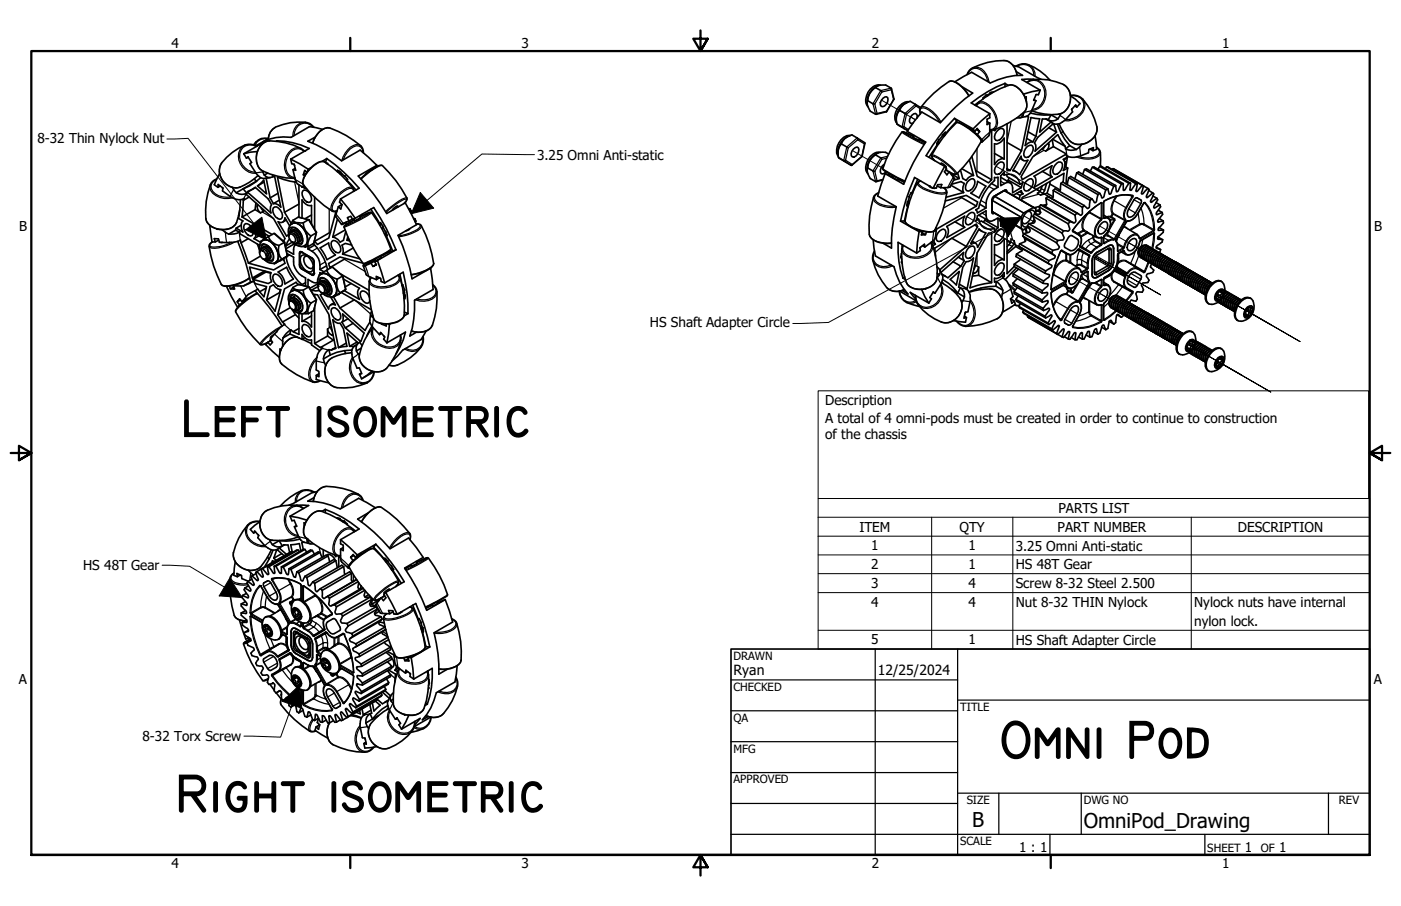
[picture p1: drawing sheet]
<svg xmlns="http://www.w3.org/2000/svg" width="432mm" height="279mm" viewBox="0 0 432 279" stroke-linecap="round" stroke-linejoin="round" font-family="sans-serif">
<defs><g id="words">
<g font-size="16.4">
<text x="56.1" y="134.6">Left isometric</text>
<text x="308" y="233.7">Omni Pod</text>
<text x="54.5" y="250.3">Right isometric</text>
</g>
<g font-size="6.3">
<text x="299.7" y="255.1">B</text>
<text x="334" y="255.3">OmniPod_Drawing</text>
</g>
<g font-size="4.3">
<text x="226.1" y="208">Ryan</text>
<text x="270.5" y="208.2">12/25/2024</text>
</g>
<g font-size="4.2">
<text x="52.8" y="14.7">4</text>
<text x="160.8" y="14.7">3</text>
<text x="268.7" y="14.7">2</text>
<text x="376.7" y="14.7">1</text>
<text x="11.6" y="44">8-32 Thin Nylock Nut</text>
<text x="165.5" y="49.2">3.25 Omni Anti-static</text>
<text x="5.9" y="71.4">B</text>
<text x="423.5" y="71.4">B</text>
<text x="200.3" y="101">HS Shaft Adapter Circle</text>
<text x="254.3" y="124.8">Description</text>
<text x="254.3" y="130.5">A total of 4 omni-pods must be created in order to continue to construction</text>
<text x="254.3" y="135.5">of the chassis</text>
<text x="326.2" y="158.2">PARTS LIST</text>
<text x="264.9" y="164">ITEM</text>
<text x="295.7" y="164">QTY</text>
<text x="325.9" y="164">PART NUMBER</text>
<text x="381.5" y="164">DESCRIPTION</text>
<text x="268.5" y="169.7">1</text>
<text x="298.5" y="169.7">1</text>
<text x="313.1" y="169.8">3.25 Omni Anti-static</text>
<text x="25.7" y="175.8">HS 48T Gear</text>
<text x="268.5" y="175.6">2</text>
<text x="298.5" y="175.6">1</text>
<text x="313.1" y="175.6">HS 48T Gear</text>
<text x="268.5" y="181.4">3</text>
<text x="298.5" y="181.4">4</text>
<text x="313.1" y="181.4">Screw 8-32 Steel 2.500</text>
<text x="268.5" y="187.1">4</text>
<text x="298.5" y="187.1">4</text>
<text x="313.1" y="187.3">Nut 8-32 THIN Nylock</text>
<text x="368" y="187.3">Nylock nuts have internal</text>
<text x="368" y="193">nylon lock.</text>
<text x="268.5" y="198.8">5</text>
<text x="298.5" y="198.8">1</text>
<text x="313.1" y="198.9">HS Shaft Adapter Circle</text>
<text x="5.8" y="211.1">A</text>
<text x="423.4" y="211.1">A</text>
<text x="43.9" y="228.5">8-32 Torx Screw</text>
<text x="314.1" y="262.9">1 : 1</text>
<text x="383.7" y="262.8">1</text>
<text x="394.2" y="262.8">1</text>
<text x="52.8" y="267.7">4</text>
<text x="160.8" y="267.7">3</text>
<text x="268.7" y="267.7">2</text>
<text x="376.7" y="267.7">1</text>
</g>
<g font-size="3.5">
<text x="226.1" y="203.5">DRAWN</text>
<text x="226.1" y="213">CHECKED</text>
<text x="295.9" y="219.2">TITLE</text>
<text x="226.1" y="222.6">QA</text>
<text x="226.1" y="232.1">MFG</text>
<text x="226.1" y="241.6">APPROVED</text>
<text x="297.9" y="248">SIZE</text>
<text x="334" y="248">DWG NO</text>
<text x="412.7" y="247.9">REV</text>
<text x="295.9" y="260.7">SCALE</text>
<text x="372.1" y="262.8">SHEET</text>
<text x="388.6" y="262.8">OF</text>
</g>
</g></defs>
<!-- layer: Visible Narrow (ANSI) -->
<g fill="none" stroke="#000" stroke-width=".38">
<path d="M309.4 18.7a4.8 4.8 0 0 1 4 4.5M316.9 19.9a3.6 3.6 0 0 1 2.1 3.7M85 39.2a4.6 4.6 0 0 0-2.3 3.9M94.1 37.7a3.8 3.8 0 0 0-3.9 4.3M96.5 39.2a3.4 3.4 0 0 0-3.9-.9 3.4 3.4 0 0 0-2 3.5M101.7 39.5a4.9 4.9 0 0 0-4.9 3.5l-.4 1.2M270.9 26.4a5.4 5.4 0 0 0-3.6 6M271.8 28.4l2.9-.7 .7 3-2.2 3.6-2.9 .7-.7-2.9zM274.6 27.2l-3.1 .7-2.5 4.1 .9 3.2M279.7 31.6a5.5 5.5 0 0 0-3.4 5.9M282.1 32.2l-3.1 2.8-1 4.2 1.8 1.1M283.5 33.5l-1.2-.8-2.9 2.5-.8 3.9 1.4 .8"/>
<path d="M283.7 35.1v-1.4a1.97 1.97 0 0 1 2.7 .3 10.7 10.7 0 0 1 3.3 3.8M283.7 33.2a2.22 2.22 0 0 1 2.9 .6 11.2 11.2 0 0 1 3.4 3.8M292.5 25.1a2.88 2.88 0 0 1 2.9 .9l1.8 1.7 1.4 1.9M294.8 37.8a11.7 11.7 0 0 1 5.8 3.5 4.2 4.2 0 0 1 1.8 2.4M298.2 22.9a2.67 2.67 0 0 1 4.6-.9l.8 .9 .8 2.2M299.7 21a3.4 3.4 0 0 1 4.3 2l.9 2.4M300.9 32.7a1.84 1.84 0 0 1 2.9-.6 6.5 6.5 0 0 1 3.1 6.8l-.4 .6-.7 .4h-.7M301.4 31.8a2.59 2.59 0 0 1 3.4 .6 6.8 6.8 0 0 1 2.5 6.5l-.5 .7-.6 .5M310.9 26.3a4 4 0 0 1 4.2 2.3 4.8 4.8 0 0 1 .6 5.9M311.7 37.5l-1.3 6.1M313.3 20.4a3.4 3.4 0 0 1 3.6-.2 3.4 3.4 0 0 1 1.7 3.2M316.6 25.5a3.2 3.2 0 0 1 5.2 1.8 4.9 4.9 0 0 1-3.7 6.4"/>
<path d="M317.9 34.2l-2.4 .5M318.5 24.5a4 4 0 0 1 3.9 4.7 4.7 4.7 0 0 1-4.4 4.8M323.2 37l1.3 1M327.6 26a5.2 5.2 0 0 1-.4 9l-1.1 .2M329.9 29.5a3.2 3.2 0 0 1 3.9 1.5 3.2 3.2 0 0 1-.9 4.1 6.2 6.2 0 0 1-4.5 1.8l-1.7-1.3M333.7 30.5a4.1 4.1 0 0 1-1.9 5.9l-2.5 .9-1.3-.1M338.1 39.1a5.3 5.3 0 0 1-2.9 4.8 5.3 5.3 0 0 1-5.6-.5M64.8 57a2.78 2.78 0 0 0 1.7 3.3 6.5 6.5 0 0 0 5.2 .7M66.7 55.4a2.37 2.37 0 0 0-1.7 2.1 2.37 2.37 0 0 0 1.4 2.3 7 7 0 0 0 4.8 1M68.3 50.2a5.1 5.1 0 0 0 .4 5.6 5.1 5.1 0 0 0 5.3 1.9M72 58.5l-1.1 2.1M75.6 44.7a4.5 4.5 0 0 0 .1 7.8l1 .6 2.2 .4"/>
<path d="M75.9 59.6l-.8 1.7M78.9 43.8l-.5 .9M79.1 45.2a3.4 3.4 0 0 0-4.2 .3 3.4 3.4 0 0 0-.8 4.2 5.3 5.3 0 0 0 4.6 3.4M81 53l-2.1 .3M82.7 42.7a3.4 3.4 0 0 0-4 2.1M83.1 43.4a5.5 5.5 0 0 0-3 8.7l.8 .6M90.8 56.1l1.3 6.4M91 55.4l2.4 1.4M92.8 45.8a4 4 0 0 0-5 3.7 4.8 4.8 0 0 0 1.8 5.3l1 .2M93.7 46.7a3 3 0 0 0-5.1 1.6 4.6 4.6 0 0 0 1.3 6.2l1 .2M100 49.9a3.3 3.3 0 0 0-3.1 1.1 8.2 8.2 0 0 0-3.6 5.5l.2 .5M108.8 58a2.36 2.36 0 0 0-2.8 .5 7.9 7.9 0 0 0-4 6.1l.4 .5"/>
<path d="M109 59.1l-.2-.7-.4-.3a7.5 7.5 0 0 0-5.7 4.7l-.3 1.7 .2 .5 .5 .2 .8-.2M111.2 45a2.57 2.57 0 0 0-3.3 .4 8.4 8.4 0 0 0-2.6 4.1M111.9 47.1a1.89 1.89 0 0 0-1-1.9 1.89 1.89 0 0 0-2.1 .1 7.3 7.3 0 0 0-3 4M117.9 51.1a9 9 0 0 0-4.7 2.6l-1.9 1.5M261.4 45.6l3-2.5 2 1.3-.8 3.8-2.9 2.5-2.1-1.3zM261.7 41.9a5.6 5.6 0 0 0-3.4 6M264.2 42.5l-3.2 2.8-1 4.2 2.3 1.5M270.8 59.6a1.5 1.5 0 0 0-1.3 1.2 1.5 1.5 0 0 0 .8 1.6 8.3 8.3 0 0 0 5.5 1.2M270.9 47.1a5.4 5.4 0 0 0-3.6 6.1M272.1 52l2.3 1.5 4.5 2.3M273.3 48.8l-1.5 .3-2.2 3.7 .7 3 1.8-.5M273.6 48.2l-2.1 .5-2.5 4 .9 3.3"/>
<path d="M274.1 53.6l-.2 .4M277.9 40.8l2.3 1.4 4.6 2.4M281.6 42.1l-3.3-1.4 3.5 2.1 3.1 1.5M282.7 56.4a2.39 2.39 0 0 0 1.8 1.9l3.6 1.3a5.6 5.6 0 0 0 3.6 0l.1-.3M283.3 43l1.9 1M283.8 55.9l-.8 .5a6.9 6.9 0 0 0 5 2.8 5.2 5.2 0 0 0 3.5 0l.2-.3-.9-1M287.1 47.9a2.7 2.7 0 0 1 2.4 .8l3.9 2.9a2.64 2.64 0 0 1 1.4 2.1M288 49.5l-.7-1.3a10.4 10.4 0 0 1 5.7 3.5 2.4 2.4 0 0 1 1.4 2l-1.9-.7M291.5 52.4l.5 .3M293.8 54.6l-1.7 3.2M301.1 45.9v6.9M304.7 57.5l1.7 .9"/>
<path d="M305.1 40.8l-2.5 2.3M308.4 55.9l1.2 .7M309.4 58.8l9.1 5.2M309.5 58.7l9 5.2M309.8 58.6l.5 .3M319.7 59.6l.5 .3M320.9 58.2l1 .5M321.2 46l.6 .4M322.3 46.6l-.5-.2-3.3 1.8M322.9 44.3l.4 .3M328.5 46l.3 2.1M332.7 45.3l.4 2.8"/>
<path d="M337.9 45.4a1.5 1.5 0 0 1 .9 1.4 1.5 1.5 0 0 1-1 1.4 7.3 7.3 0 0 1-5.4 .1M339.2 47.1a2.51 2.51 0 0 1-2.5 1.9 8.9 8.9 0 0 1-5-.6M63.4 67.4a5.1 5.1 0 0 0 5.8 3.3 4 4 0 0 0 3.7-2.1M65.5 74.6l-.6 .5-.2 .8a8.3 8.3 0 0 0 6.7-1.2M69.5 71.6l.3 3.2M72.3 74.7l-2.4 1.1a8.7 8.7 0 0 1-5.3 .5l-.1-.3M73.7 71.6l.3 2.5M79.7 63.3l-.5 .3M80.1 77.5l-.2-.9 .2-.8 .5-.5a2.9 2.9 0 0 1 3.4 2.4 2.37 2.37 0 0 1-.3 3.1l-.6 .1-1.6-.8M80.8 65.3l-.5 .4M81 75.5l-.5 .8-.1 .5M81 74.1a2.85 2.85 0 0 1 3.3 1.3 6.4 6.4 0 0 1 1.5 4.2l-.8 1.4"/>
<path d="M81.3 65.1l-.5 .2 3.3 1.9M84.4 72l3.2 2.8 .9 4.2-2.3 1.4M89 72.4l.1-1.8a1.63 1.63 0 0 1 2.6 0 4.5 4.5 0 0 1 1.5 4.5l-.4 .5-.7 .1-1.5-.7M89.9 70.3l-.6 1.2M90 69a2.69 2.69 0 0 1 3.3 1.2 5.2 5.2 0 0 1 1.2 5l-.5 .6M91.4 75l.5 .2 .8-.1M91.9 67l3.2 .8 2.4 4-.9 3.3M92.8 77.6l-.5 .3M96.1 79.6h.1M97.8 76.5l-1.7 1M101.5 64.5v7.3M103.6 66l2.2 2.9"/>
<path d="M106.1 79.9l6.4 3.8M110.9 66.9l3.3-1.4-3.9 2.3-4.1 1.9 3-1.9M114.6 65.6l-3.5 2.2-5.1 2.2M120.5 76.8a47 47 0 0 1-8.5 4.5M124.5 62.7l.6-.5 .2-.8a11.2 11.2 0 0 0-5.5 3.4l-.8 .7M125.4 61.1a3.5 3.5 0 0 0-2.5 .9l-4.1 3.3M128.3 69l1.2 .4a2.11 2.11 0 0 1-1.9 1.9 13 13 0 0 1-4.9 1.4M129.9 69.6a2.29 2.29 0 0 1-2.1 2l-2.4 .9-2.5 .5M267.9 72.3a3.5 3.5 0 0 0 2.9 2.3l2.6 .4 1.4-.1M269.2 60.8a2.37 2.37 0 0 0 2 2.5 9.3 9.3 0 0 0 5 .6M269.6 77.7a3.1 3.1 0 0 0 .3 3.6 3.1 3.1 0 0 0 3.5 .8l1.3-.4M279 68.1a3.3 3.3 0 0 0 2.3 2l2.5 .9a7.5 7.5 0 0 0 3.9 .3l.4-.3"/>
<path d="M286.8 74.9a2.36 2.36 0 0 1-1 3.3 5.8 5.8 0 0 1-6.9 0l-.5-.8-.2-.8 .2-.9M287.4 75.4a2.91 2.91 0 0 1-1.8 3.3 6.2 6.2 0 0 1-7-.3l-.5-.8-.2-.9M287.8 71.3l-.4 3.1M293.1 73.7l-4.9 4.2M296.4 61l-5.6 3.2M301.1 78.3v3.8l.5 .3M302.3 61.8l1.6 .9M302.7 65.7l1.2 .7M305.8 65.6l.4 .2M305.8 65.2l9 5.2M305.8 65.3l9 5.2M305.8 61.8l9 5.3"/>
<path d="M305.8 61.7l9 5.2M306.5 60.5l9 5.2M306.6 60.5l8.9 5.2M310.7 68.8l1.4 5.2 .4 .2M311 75.4l1 .6M311.6 73.7l.5 .3M320.7 60.1l-.5-.2-5.2 1.4M326.8 77.5h.1M327 77.3l2.1 1.1M327.3 77.2h-.2a27.6 27.6 0 0 0-3.1 12.3h.2M327.3 77.2l1.9 1.1M327.3 77.2l-.2 .1 2 1.1"/>
<path d="M328.5 78.1v2.1M328.7 78.3v1.9l1.1 .6v-2.2M329.2 78.3l-.1 .1M330 78.5v2.5M330.6 71.4l1.9 1.2M330.6 71.1l1.9 1.2M330.6 71.4v-.2l1.9 1.1M330.6 70.9v.1M332.2 77.1l.5 .2M332.3 72.2l1.6-1 1 .6-1.8 1M332.3 76.9l.6 .3M332.4 76.9l3.2 1.8-1.7-.9"/>
<path d="M332.5 72.6a2.54 2.54 0 0 1 .4 3.2M332.5 72.3v.3M332.6 76.8h-.2a4.8 4.8 0 0 1-2.5 1.7l-.7-.2M332.6 76.8l3.3 1.9M332.6 76.8l-.2 .1M332.7 77.3l-.7 1.9v1M332.7 77.3l1.2 .7M332.9 75.8v.5M332.9 76l3.2 1.9-1.7-1.1M332.9 77.2l1 .6M332.9 77.2l-.2 .1M332.9 75.8h.1"/>
<path d="M332.9 76v.3M332.9 76.3l3.3 1.8M332.9 75.9l.5 .4M332.9 75.8l.5 .2M333.4 76.3l1 .5M333.4 76l1.2 .8M333.4 76v.3M333.8 71h.3l-.2 .2zM333.9 78l-.5 2.2M333.9 78l1.7 .9M333.9 77.8v.2M334.1 70.9v.1"/>
<path d="M334.1 70.9l.9 .5M334.6 76.8l1.7 1M334.6 76.8h-.2M334.8 66.1a4.8 4.8 0 0 0-1 4.9l-1.8 1M335 71.4l.5 .4M335 71.4l-.1 .4 .4 .1M335.3 71.9l.9 .4M335.3 71.9l-2.1 1.2M335.5 74l-.7 .5-1.4 1.5M335.5 74l.4 .9 .3 .3M335.5 71.8l-.2 .1M335.5 71.8l.2 .2"/>
<path d="M335.6 78.9l-.5 2.3M335.6 78.9l.3 .2M335.6 65.4l.1 .2M335.7 65.3l.2 .1-.2 .2M335.7 65.6a4.8 4.8 0 0 0-1.6 5.3M335.7 65.6l3.6 2M335.9 78.7l-.5 2.5M335.9 78.7l-.3 .2M336.2 75.2l1.3-.7 1.8 .9-1.4 .8zM336.2 75.2l-1.6 1.6M336.3 77.8l-.1 .3M336.3 77.8l.2 .1"/>
<path d="M336.8 72.6v.7l-1.3 .7M337.1 73.3l.5 .9M337.1 73.3l-.2-.1a.91 .91 0 0 0 .7 1.2v-.2M337.1 72.7v.6M337.4 79.7l4 2.3 .3 .6M337.8 78.9l4 2.3h.7M338.1 76.5l-1.9 1.6M338.1 76.5l-.2-.3-1.6 1.6M339.3 67.6a4.6 4.6 0 0 0-1.7 5.2l.4 .4M339.3 73.3l.1 1.9-1.8-1M339.3 67.6l.2 .3M339.3 62.6l.1 4.8-3.5-2v-.2"/>
<path d="M339.3 73.3h.4M339.4 62.5l.3 .1M339.4 75.7l-1.3 .8M339.5 73.2l.2 .1M339.5 73.2l-.1 .1M339.7 75.2l-.3 .5M339.7 62.6l-.1-.2a27.6 27.6 0 0 0-9.1 8.8l.1 .2M339.7 67.4l-.1 .3a5 5 0 0 0-1.9 4.8l.4 .5 .6 .3 .8-.1M339.7 67.4l-.4 .2M339.7 75.2l-.4 .2 .1 .3M339.7 62.6v4.8M339.7 73.3v1.9"/>
<path d="M340.1 75l.3 .1M340.1 67.2l.3 .2M340.1 62.4v4.8M340.1 73.1v1.9M340.2 73.3l1.4 .8-1.4 .8M340.2 74.9l.2 .2M340.2 67.1l-.1 .1M340.2 62.3l-.1 .1M340.2 73l-.1 .1M340.2 74.9l-.1 .1M340.4 67.4l.7-.2a1.87 1.87 0 0 1 1 2.7l-1 2-.7 .7M340.4 72.6l-.3 .5"/>
<path d="M340.4 72.6v.1M340.4 61.9v.1M341.1 71.9l.4 .9M341.4 71.6h.1M341.4 76.8l1.1 .2M341.5 72.8l-1.3 .2M341.5 71.6l-.1 .6 .3 .4M341.5 72.8l1.7 1M341.6 67.2l-.7-.2-.7 .1 .2 .3M341.7 74.4l-1.3 .7M341.7 72.6l-.2 .2M342.3 66.7l-1.2 .2"/>
<path d="M342.3 66.7l.1 .3M342.3 66.7l.3 .2-.2 .1M342.4 67l-1 .1M342.4 67l.9 .6M342.8 65.9l-.5 .8M343.1 65.8v.2l-.3-.1M343.1 65.8l-.3 .1M343.1 65.8l3.6 2M343.2 73.8l-1.6 .3 .1 .3M343.2 61.8a4.4 4.4 0 0 0-.4 4.1M343.2 73.8h.5M343.2 73.8l.1 .2"/>
<path d="M343.2 61.8l.2 .1M343.3 67.6l-1.2 .1M343.3 67.6l.1 .2M343.4 61.9a4.1 4.1 0 0 0-.3 3.9M343.4 67.8l-1.3 .1M343.4 61.9l3.6 2.1M343.4 67.8l-1.3 2.2M343.4 67.8l.2 .1M343.5 67.4l-.9-.5 .5-.9 3.5 2M343.5 67.4l.1 .5M343.5 67.4l-.2 .2M343.6 67.9l-2.1 3.7"/>
<path d="M343.7 73.8l-2 .6M343.9 60.5l-.7 1.3M343.9 74.2v.2M344.3 60.5l-.9 1.4M344.4 77.5l.3 .1M344.4 75.4l1.7 1.1-1.7 1M344.4 75.9v1.6M344.4 78.6v1.5M344.4 75.1l1.9 1.1M344.5 77.4l.2 .2M344.5 78.5l-.1 .1M344.5 75.8l-.1 .1"/>
<path d="M344.7 78.1l-.3 .5M344.7 79.9l-.5 2.3M344.7 78.1v1.8M344.7 79.8v.1M344.8 72.6h.1M345 72.3l-.9 2.1M346.3 70l.7 .2M346.3 77.3l.7 1.2M346.3 77.3h.2M346.3 77.2l-1.6 .9M346.3 77.2v.1M346.3 76.2l.3 .1"/>
<path d="M346.3 76.2l-.2 .3 .2 .2M346.3 76.7l-1.6 .9M346.4 69.8l1.1 .7M346.6 76.3l-.3 .4M346.6 68l-3.2 5.7-1.7-1.1M346.6 68l.3 .1M346.7 67.8l-.1 .2M346.9 68.1l-3.2 5.7M347 64a3.7 3.7 0 0 0-.3 3.8M347 67.7l-.3 .1M347 64l.2 .1M347.2 64.1a3.4 3.4 0 0 0-.2 3.8l-.1 .2"/>
<path d="M347.6 68.1l-.2 .1M347.9 64.5l2 1.2M348.3 60.2l.6 .4-1.9 3.4M349.2 60.7v-.3a10.8 10.8 0 0 0-9 1.7l-.1 .3M349.2 60.3h-.3l.3 .4M349.2 60.7l-2 3.4M349.5 61.6l2.1 1.2M349.9 77.3l-1.4 3.9M350.5 61l1.1 .7M350.5 66a3.5 3.5 0 0 1-3.1 2.1l-3.5 6.1 .4 .9 .1 .8M350.5 72.3a2.98 2.98 0 0 0-3.5 2l-.7 1.9M350.5 66h.1"/>
<path d="M350.8 65.7l.4 3.4M351 78.9l-1.2 3M351.2 73.6l.1-.1 .2 .2M351.2 69.1l.7-.2 .7 .2M351.2 69.1l.1 .2M351.2 69.1l-3.1 1.8M351.3 74.5l-.1 .1M351.3 69.3h1.2M351.3 69.3l-2.9 1.8M351.5 73.7h-.2a1.44 1.44 0 0 0-1.6-1.2 4.5 4.5 0 0 0-3.1 3.8M351.5 74.2l-.3 .4a4.5 4.5 0 0 1-3.4 3.9 1.72 1.72 0 0 1-1.4-1.3h-.1M351.5 74.2v.1"/>
<path d="M351.7 64.1l.5 1.6 .4 3.4M352.2 73.9l-.4 2M352.5 62.6l.2-.2a10.7 10.7 0 0 1 3.1 8.7l-.2 .2M352.5 69.3l3 1.8-4.3 2.3M352.5 62.6l-2 3.4M352.5 62.6h.1M352.6 69.1l-.1 .2M352.9 62.4l-.2 .1a12 12 0 0 1 2.9 8.3l-3-1.7M355.6 71.8l.3 .2-.2 2.4-.4 2.4M355.6 72l-.6 4.6M355.6 72h.3M355.6 71.3l-4.1 2.4"/>
<path d="M355.6 71.8l-4.1 2.4M355.6 71.8v.2M355.6 71.9v.1M355.9 70.8l-.4 .3 .1 .2M74.2 88.2l1.7 3.3M76.9 85.6a12.3 12.3 0 0 1-8.3 2.4l-.4-.3M78.1 86.7l1.3 2.5M79.4 90.6a20.4 20.4 0 0 0-6.7 5.3l-.1 .3M82.4 80.3h1.4M86.7 80.1l.9 .2M89 93l.2-1.7 .4-.4a2.54 2.54 0 0 1 2.9 1.3 3.2 3.2 0 0 1 .2 4.1l-.6 .2-1.5-.9M89.9 91.1l-.3 .2-.3 1"/>
<path d="M90 89.7a2.92 2.92 0 0 1 3.3 1.2 4.2 4.2 0 0 1 .7 5.6M91.4 95.8l.9 .2 .4-.1M91.9 87.8l3.2 .7 2.4 4-.9 3.3M92.5 81.9l-.2 .1M92.9 82.7l-.1 .1M96.8 84.6l-.5 .3M96.8 80.7v.1M98 87.8l.1-1.7a1.65 1.65 0 0 1 2.6 .1 4.4 4.4 0 0 1 1.5 4.4l-.5 .5-.6 .1-.8-.1-.7-.6M98.9 85.9l-.4 .4-.1 .7M99 84.5a2.69 2.69 0 0 1 3.2 1.3 5.2 5.2 0 0 1 1.2 5l-.5 .5M100.2 90.5l1.1 .3 .4-.1M100.3 80.8l-1.7 .9"/>
<path d="M101.5 97.3v3.8l.4-.3M102.4 82.4l3.1 2.8 1 4.1-2.3 1.5M109.5 92.6l4.7 4.2M112.6 81.9l1.1 3.4M122.6 84.9l.4 .6a2.51 2.51 0 0 1-2.1 2.4 6.7 6.7 0 0 1-6.5-.5l-.3-.5v-.7l.4-.6M123.3 85.7a2.53 2.53 0 0 1-2 2.4 7.4 7.4 0 0 1-6.9-.2l-.5-.5-.1-.7M124.6 97a3.2 3.2 0 0 1-2.6 2.3 7.2 7.2 0 0 1-6.6-.6l-.3-.5-.4 2.6M133.4 87.9a2.41 2.41 0 0 1 .9 2.6 2.41 2.41 0 0 1-2.2 1.8l-2.4 .2-1.2-.3M133.7 81.3a4.3 4.3 0 0 1-3.4 2.4l-3.6 .9M134.7 89.9a3.4 3.4 0 0 1-4 3l-1.4-.1-1.3-.3M269 80.2a4 4 0 0 0 6.1 1.8M273.3 88.7a4.6 4.6 0 0 0 5.4 .6"/>
<path d="M277.2 89.8a3.3 3.3 0 0 0 5.1 2.9M282.4 93.1l-1 .4h-1l-1-.2M288.8 85.8a5.4 5.4 0 0 1-7.1 3.2l-1.9-1.1-.5-.8M288.9 85.5l.5 1.1a5.3 5.3 0 0 1 .5 5.8 5.3 5.3 0 0 1-5.2 2.7l-1-.5-.8-.7M289.8 87.9a4.9 4.9 0 0 1-5.4 6.7 3.3 3.3 0 0 1-2.1-3.4M295.8 91.9a5.1 5.1 0 0 1-.4 5.6 5.1 5.1 0 0 1-5.3 1.8M296.1 88.8l1.7 .3M296.8 92.7l2.2 .3M299 93a5.1 5.1 0 0 1-.6 7.1 2.89 2.89 0 0 1-3.4-1M299.1 92.4a5.9 5.9 0 0 1 .2 7.5l-.8 .6-.9 .1M299.9 84.1l.5 .2M300.6 81.8l.5 .3"/>
<path d="M305.1 89.1a5.3 5.3 0 0 1 4 6.5l-.4 1.2-.6 .9-.8 .6M309.1 85.7l-2 1.2M310.8 87.6l2.1 1.8M311.1 88.2l1.6 1.5M311.5 89.2l-2.6 1.5M312.7 94l.7 .2 .9-.2M323.9 89.3l.3 .2M324 90.4h-.1M324.2 90l-.2 .2a12.7 12.7 0 0 0 2.8 8.7l.5-.2M324.2 90h.1M325.2 92.9l-.7 1.3M325.2 92.9l.3 .1"/>
<path d="M325.5 93l3.6 2.1M325.5 93l-.9 1.6M327.3 98.7l-.3-.2-.2 .4M328.2 99.6l1.1 .7M328.2 98.5l2.1 1.2M328.3 87.7h.1M328.4 87.7l.2 .7 .5 .4M328.4 87.6v.1M328.4 87.7h.2M328.4 87.6l-4.2 2.4M328.5 80.2a4.1 4.1 0 0 0-3.7 3.3M328.5 80.2h.2l-.2 .3z"/>
<path d="M328.5 88.5l.6 1.2M328.6 90.6a3.8 3.8 0 0 0-3.4 2.3M328.6 90.6l.1 .2M328.6 90.6l.2 .1M328.7 90.8a3.6 3.6 0 0 0-3.2 2.2M328.7 90.8l3.5 2.2M328.8 90.7l-.1 .1M328.9 88.7l.5 .9M329.1 95.1l-2.1 3.4-.6-.4M329.1 95.1l.1 .1M329.1 89.7l-.5 .9M329.2 95.2l-1.9 3.5"/>
<path d="M329.4 89.6l-.3 .1M329.4 89.6l-.1 .3-.2-.2M329.4 89.6l.9 .6M329.5 81a2.13 2.13 0 0 0-3.3 .7l-.7 .9-.8 2.1-.2 .1M329.5 81l.6 .2M329.8 89l.5 1.2M329.9 95.6l2.1 1.2M330 81l.8 .7M330 81l-.2-.2-.3 .2M330 81l.1 .2M330.1 88.9l.5 1.1M330.1 81.2l.2 .1"/>
<path d="M330.3 90.4l-1-.5-.5 .8M330.3 90.2v.2M330.6 90l-.3 .2M330.6 90l.2 .2M330.8 90.2l-.2 .2h-.3M331.9 87.8l-1.3 2.2M332 80.2v1.5l-.7 .3M332 80.2l.4-.2 1 .2M332.1 81.9h1.1M332.1 81.9l-.1-.1a.93 .93 0 0 1 1.3 0l-.1 .1M332.1 81.9l-.4 .3M332.2 93a3.3 3.3 0 0 0-3.1 2.1"/>
<path d="M332.2 93v.2M332.2 93h.4M332.5 82.7a2.45 2.45 0 0 0-2.9 1.1l-1.1 1.9-.2 1-4.3 2.5M332.5 97.2h.1M332.5 97.2l-1.9 3.4M332.6 93l-.2 .2a3 3 0 0 0-3.2 2M332.7 86.5l.2 .1M332.9 93.5a3.4 3.4 0 0 1-.4 3.7M332.9 93.2v.3M332.9 93.3v.2M332.9 86.6l-2.1 3.6M332.9 93.2h.1"/>
<path d="M333.2 81.9l1.8 1-1.6 .9M333.2 83.8h.2M333.2 83.9h.1M333.2 85h.1M333.4 80.2v1.5l1.7 1v-1.5M333.4 83.8l.1 .3M333.4 80.2l1.7 1M333.4 83.8l-.2 .1M333.5 84.1h-.2a1.57 1.57 0 0 0-1.2-1.3 1.57 1.57 0 0 0-1.6 .6 5.3 5.3 0 0 0-1.9 3.5l-4.4 2.6M333.5 84.6l-.2 .2a5 5 0 0 1-3.2 4 1.43 1.43 0 0 1-1.6-1.3l-.1 .1M333.5 84.6l.1 .8 .3 .6M333.8 91.7l.5 .4 .7 .2"/>
<path d="M333.9 86.2l1.7 1-3.2 5.6-3.6-2.1M333.9 86.2h-.6l-.4 .4M333.9 86l-1 .1M333.9 86l1.7 .9M333.9 86v.2M333.9 91.4l.6 .6M335 83.8l.1 1.5-1.4-.8M335.1 83.6l.3 .2M335.1 83.6v.2h.3M335.1 81.2h.3M335.1 83.1l-1.6 1M335.1 83.6l-1.6 1"/>
<path d="M335.4 82.7l-.3 .4M335.4 85.3l.5 2M335.4 85.3h-.3l.5 1.6M335.4 82.7h-.3v.4M335.4 81.2v1.5M335.4 83.8v1.5M335.4 88.9l.1 .1M335.5 96.2l-3.1 1.3M335.5 96.2l.2 .7 .5 .5M335.5 96.2h.4M335.5 92.6v3.6M335.6 86.9l.3 .4"/>
<path d="M335.9 96.2l.5 1M335.9 86.9h-.3M335.9 87.3l-3.3 5.7M335.9 92.8v3.4M336.2 97.4l-1.6 .8-3.1 .9M336.2 97.4l3.1 1.7M336.4 97.2l-.2 .2M336.5 87.2l-.1 .1M336.6 87.4l-1.4 1.8M337.3 83.8l.5 .3 .3 .6M337.4 87.3l1.9 1.1M338.1 86.9l-.9 .3h-.8l-3.5 6"/>
<path d="M338.1 86.9l-.1 .1M339.3 88.4a4.6 4.6 0 0 0-1.7 5.1l.4 .5M339.3 99.1a12.3 12.3 0 0 1-8.7 1.7v.2M339.3 86.2l.1 1.9-1.7-.9M339.3 99.1l.1 .3M339.3 88.4l.2 .2M339.3 94l.1 .1M339.4 86.2l.3 .1M339.4 94.1v4.8l-3-1.7M339.4 94.1h.3M339.4 86.2l-1.3 .7M339.5 93.9l-.1 .1"/>
<path d="M339.7 88.1l-.1 .3a5.2 5.2 0 0 0-1.9 4.8 1.38 1.38 0 0 0 1.9 .7l.1 .2M339.7 98.9l-.1 .3a12.2 12.2 0 0 1-9 1.8v-.4M339.7 98.9l-.4 .2M339.7 88.1l-.4 .3M339.7 86.3v1.8M339.7 94.1v4.8M340.1 87.9l.3 .2M340.1 86v1.9M340.1 93.9v4.7M340.2 98.5l.1 .1M340.2 93.8l-.1 .1M340.2 87.8l-.1 .1"/>
<path d="M340.3 98.6l.1 .2M340.3 98.6h-.2M340.4 88.1l.7-.1a1.87 1.87 0 0 1 1 2.7l-1 1.9-.7 .8M340.4 93.4l-.3 .5M340.4 93.4v.1M340.4 85.5l-.3 .5M340.4 85.5v.2M341.6 87.9l-.7-.2-.7 .1 .2 .3M341.7 84.8l-1.3 .7M341.7 85.2l-1.6 .8M341.7 85.2h-.1M341.7 84.8v.1"/>
<path d="M341.8 93.3l-1.6 1.4M342.5 84.6l.2 1.8 .5 .5M342.8 84.3a2.3 2.3 0 0 0 .6 2.5M343.2 83.4l.2 .1M343.2 86.9l1.5 .9M343.3 83.3v.1M343.3 83.3l.4 .1M343.4 83.5l-1.7 1.7M343.4 86.8l-.2 .1M343.4 83.5l3.2 1.7M343.4 83.5l3.3 1.8M343.4 86.8l3.6 2"/>
<path d="M343.4 86.8l1.5 .9M343.7 83.2l-2 1.6M343.7 83.2l3.2 1.8M343.7 83.2h-.3l3.2 2M343.9 82.3l.3 .2M343.9 82.2h.1M344 95.8l-3.7 2.8M344 82.6l3.2 1.9M344 82.1l.2 .1M344 82.6l-.1-.2 3.3 1.9M344.2 82.2v.3M344.2 82.2l3.1 1.9"/>
<path d="M344.2 82.4l3 1.9M344.2 95.9l-3.8 2.9-.3-.2M344.4 80.1l-.4 2.5M344.5 80.1h-.1M344.7 87.8l-2.7 3.3M344.7 87.8l1.2 .7M344.9 87.7l1 .6M344.9 87.7l-.2 .1M345.9 88.5l-2 2.6M345.9 88.5l3 1.7M345.9 88.3l3 1.6-1.9-1.1M345.9 88.3v.2"/>
<path d="M346.6 85.2l.1 .1M346.7 85.3a2.88 2.88 0 0 0 .3 3.5M346.7 85.3l.3 .1M346.9 85l.1 .2a3.2 3.2 0 0 0 .2 3.5M346.9 85l-.3 .2M347 80.3h-1.5l-.9 .5M347 80.3v.3M347 80.3l1.5 .9M347 80.6a2.37 2.37 0 0 0-2.4 .7M347 80.6l3.5 2.1M347 80.6l1.6 .9M347.2 84.3v.2"/>
<path d="M347.2 88.7l-.2 .1M347.2 88.7l2 1.2M347.3 84.1l.3 .2M347.3 84.1l-.1 .2M347.4 86.3l3.1 1.8M348.5 81.2l1.3 .7M348.5 81.2l.1 .3M348.6 81.5l.9 .5M348.6 84.3l3 1.8M348.9 90.2l-1.9 2.5M348.9 90.2l.3 .2M349.2 89.9v.5l-2 2.4"/>
<path d="M349.2 89.9h-.3v.3M349.5 82l3 1.8-2-1.1M349.8 81.9l-.3 .1M350.5 82.9a2.77 2.77 0 0 0-3.1 1.6h-.2M350.5 82.7a2.68 2.68 0 0 0-3.2 1.4M350.5 82.7v.2M350.5 82.9l2 1.2M352.9 83.8l-.2-.1-.2 .4M353.9 80.7l-1.2 3-2.9-1.8M354.1 80.8l-1.2 3-.4 .3M375 92.2l.3 .1M375.2 91.3l1 .6"/>
<path d="M375.4 91l1 .6M375.8 89.9l1 .6M376.3 89.5l.1 .1M383.7 97.3l.2 .1M383.9 96.7l1 .6M384.6 95.8l1 .6M384.7 95.4l1 .6M385.4 94.9l.3 .2M83.6 104.9l-.6 .4M84.6 103l2.5 2.3M86.1 101.3l-4 2.9a2.9 2.9 0 0 0-1.5 2l1.9-.6M86.9 100.5a19.8 19.8 0 0 0-6.7 5.4v.3"/>
<path d="M87.6 100.1l1.9 1.7M91.6 104a4.9 4.9 0 0 0-4.8 3.5 4.7 4.7 0 0 0 .1 4.8M97.5 111.3l2.5 .6M97.5 110.9a5.7 5.7 0 0 0-1.7 5.9 1.75 1.75 0 0 0 2.8 .5M97.7 110.2a6.8 6.8 0 0 0-2.4 6.4l.5 .8 .6 .4M99.3 107.4l1.9 .5M101.5 101.1l-.5 .3M102.4 110.3a5.2 5.2 0 0 0-2.2 5.1 5.2 5.2 0 0 0 3.7 4.2M102.6 103.1l-.4 .2M108.6 110.2a5.4 5.4 0 0 0 2.5 8l1 .2 1-.3M108.8 110.6a5 5 0 0 0 3 7.4 3.4 3.4 0 0 0 3.5-3.4M110.4 109.2l-1.7 1.2"/>
<path d="M110.8 109.2a5.1 5.1 0 0 0 5.3 5.5l2.3-.5 .8-.7M114.9 101a4.2 4.2 0 0 0 2.6 5.8 4.4 4.4 0 0 0 5.6-.8l.4-1M115.1 101.2a4.2 4.2 0 0 0 2.9 5.4 3.5 3.5 0 0 0 5.4-2.1l-.1-1.1M119.9 112.6l.9 .2 1.7-.2M129.7 107.1a3.7 3.7 0 0 1-5 .5M130.3 103.9a3.4 3.4 0 0 1-1.4 3.6 3.4 3.4 0 0 1-3.9-.1M133.3 100.3a5.3 5.3 0 0 1-6.5 1.7M330.6 100.6h.1M365.8 107.7l.1 .1M365.9 107.1l1 .6M366.6 106.2l1 .6M366.8 105.9l.9 .5"/>
<path d="M367.4 105.3l.3 .2M375 112.9l.3 .2M375.2 112l1 .6M375.4 111.8l1 .5M375.8 110.7l1 .6M376.3 110.2l.1 .1M82.4 157.4a5.1 5.1 0 0 0-2.3 5.1 5.1 5.1 0 0 0 3.8 4.1M91.5 155.8a4.3 4.3 0 0 0-3.6 6.1 4.4 4.4 0 0 0 4.1 3.5M93.1 151.3a3.7 3.7 0 0 0-2.1 3.6M93.4 156.8a3.2 3.2 0 0 0-5.1 1.9 4.9 4.9 0 0 0 3.6 6.4M96.7 151.8a3.3 3.3 0 0 0-3.6-.2 3.3 3.3 0 0 0-1.7 3.1M99.1 157.7a4.7 4.7 0 0 0-4.8 3.4 4.4 4.4 0 0 0 .1 4.8"/>
<path d="M100.6 150a4.8 4.8 0 0 0-4 4.6M110.3 152.3a3.8 3.8 0 0 0-4.8 3.2l-.3 1.3M111.8 154.3a2.83 2.83 0 0 0-2.6-1.9 2.83 2.83 0 0 0-2.7 1.8l-.9 2.3M117.5 156.5a5.2 5.2 0 0 0-4.7 2.5l-1.4 2M70.9 178.4a2.07 2.07 0 0 0 2.1 1.8l2.2 .3 1.2-.2M71.9 170.4a5.3 5.3 0 0 0 2.9 4.9 5.3 5.3 0 0 0 5.6-.5M72.1 176.8l-.7 .6-.2 .7a2.23 2.23 0 0 0 2.5 1.9h2.6M76.3 161.9a4 4 0 0 0 1.9 5.9l1.2 .5 2.6 .3M77.3 176.7l-.3 2.2M80.1 160.9a3.2 3.2 0 0 0-3.8 1.5 3.2 3.2 0 0 0 .8 4 5.8 5.8 0 0 0 4.5 1.8M82.5 179.1l-1.2 .7M83.3 166.9l-1.7 1.4"/>
<path d="M83.4 179.7l-2.1 1.2M83.8 178.9l-.2-.3a10.5 10.5 0 0 1 9.1 1.6l.1 .3M83.8 178.4l.1 .1-.1 .4M83.8 178.9l1.9 3.3M84.6 178.4l-.7 .3 2 3.4M86.9 168.4l-1.4 1M88.6 178.6l.9 1.5M89 178.7l.7 1.3M89.7 180a4.2 4.2 0 0 1 .4 4M89.7 180l-.2 .1M92.1 165.5l2.5 .6M98.4 168.8l.3 1.8"/>
<path d="M105 172.1l2.4 2.3M108.6 163.1a2.66 2.66 0 0 0-3.4 .6 7 7 0 0 0-2.5 6.5l.5 .8 .6 .4M108.9 177.3v2M109.1 164a1.95 1.95 0 0 0-2.9-.6 6.6 6.6 0 0 0-3.1 6.8l.5 .7 .6 .4h.8M115.3 169.2a8.8 8.8 0 0 0-4.9 2.7l-1 .8a4.5 4.5 0 0 0-1.8 2.3M122.9 179.2a8.1 8.1 0 0 0-4.4 2.2l-1 .8a5.1 5.1 0 0 0-2.3 2.8M126.3 166.4l.1-1.4a1.97 1.97 0 0 0-2.8 .4 11.3 11.3 0 0 0-3.3 3.7M126.3 164.5a2.37 2.37 0 0 0-2.9 .7 11.2 11.2 0 0 0-3.4 3.8M126.7 174.4l-1.9 1M128.5 173.4l3.2-1.4-1.5 1-5.1 2.7M132.1 172.1l-3.4 2.1-3.5 1.8M72.2 189.8a3.4 3.4 0 0 0 3.5 1.7"/>
<path d="M76.1 198.3l-1 .3M77 190.1h.3M77 189h.3v.5M77.2 197l-2 1.3 2.1-.9M77.3 190l-.1-.1a26 26 0 0 0 3 12.3h.3M77.3 190.1a28 28 0 0 0 3 11.7M77.3 189.5l3.7 2.1M77.3 190l3.6 2M77.3 190v.1M77.4 190.1h-.1M80 180.5l.3 .2a12 12 0 0 0-3 8.3l3-1.7M80.3 187.3l.7-.2 .7 .2"/>
<path d="M80.3 187.3l.2 .2M80.4 180.8h.1M80.5 180.8l-.3-.3a10.4 10.4 0 0 0-3 8.7l.1 .3M80.5 187.5h1.1M80.5 187.5l-3 1.7 3.6 2.1M80.5 180.8l1.9 3.3M80.7 192l.1 .7M81.2 182.2l-.7 3.2-.2 1.9M81.4 195.1l1.8 4.9M81.6 187.5l3 1.7M81.7 187.3l-.1 .2M81.7 187.3l3.1 1.7"/>
<path d="M81.9 193.2l-.3 .2M82.2 183.9l-.5 3.4M82.4 184.1a3.3 3.3 0 0 0 3.1 2.1l.2 .2M82.4 184.1v.1M82.5 193.7l-.9 .6M82.7 194.1l-1 .6M83.4 197l1 2.4 1.5-.9M83.4 195l-1 .6M83.6 195.6l-.2 .1M84.4 199.6l-1 .6M84.4 199.6v-.2l-1.2 .6M85.1 182.6l-2.1 1.2"/>
<path d="M85.3 186.2l.2 .1M85.7 186.4l3.3 5.7M85.7 186.4v.1M85.9 182.1a2.87 2.87 0 0 1 .2 3.8h-.1a3.5 3.5 0 0 0-.3-3.7M85.9 198.8a2.09 2.09 0 0 1 2.5 .7M85.9 198.5l.7-.2 1.7 .7M85.9 198.5v.3M85.9 182.1l-.2 .1M85.9 198.8l-3.5 2.1M85.9 198.8l-1.5 .8M86 185.9v.4M86 186.3l3.3 5.7"/>
<path d="M86.6 188l-.7 .2-.5 .5M86.7 188.2l-.8 .2M86.8 194.6l1.7 .9M86.9 194.9l1.4 .9M86.9 195.5l1.4 .8M87.9 190.4l.9 2.2M88.1 190.8h-.1M88.2 198l.1 .1M88.3 196.3l.2 .4M88.3 198.1l.5 2.2M88.3 196.3v1.8M88.5 193.6l-1.7 1"/>
<path d="M88.5 198.2h.1M88.5 196.7h.1M88.5 194v.1M88.5 195.6l-.2 .2M88.5 198.2l.6 2.4-.1 .2M88.5 194.1v1.5M88.5 196.7v1.5M88.5 193.2l-1.8 1.1M89 192.1l.1 .2-.5 .9-.1 .9M89 192.1v.1M89 192.3v.2M89.3 192l1.9 .5"/>
<path d="M89.3 186.1l.6 .9M89.4 185.6l-.1 .5M89.4 185.6l.1 .4-.2 .1M89.5 180.1a3.9 3.9 0 0 1 .4 3.9h.2M89.5 180.1l-3.6 2M89.7 191.9h.8l.9 .4-.2 .2M89.7 191.9l-.4 .1M89.7 191.9v.3M89.9 184.1l-3.6 2 3.2 5.7 1.6-.9M89.9 184.1l.5 .9-1 .6M89.9 184.1v-.1l-3.7 1.9-.2 .4M90.1 185.9l-.6 .1 .4 .6"/>
<path d="M90.1 184l.5 .9 .7-.1M90.1 184l-.2 .1M90.4 185l.2-.1v.3zM90.4 199.3h.5M90.8 185.1l-1.2 .6h.6M91 187.8l-.1 .1M91.2 192.5l1.3 .8M91.2 191l-1.5 .9M91.5 188.2l-1 .6M91.6 194.9l-1.2 .3M91.9 195.1l-.3 .2 .3-.2M91.9 189.3l-1 .6"/>
<path d="M92.1 189.6l-1 .6M92.3 191.7l-.9 .6 1.4 .7M92.3 190.5l-.4 .1M92.5 180l.1 .1M92.8 180.5h.1M92.8 193.1l-.3 .2M92.8 180.5v4.5M92.8 192v1.1M93.3 193.4l.2 .5M93.3 180.8v-.2a27.8 27.8 0 0 1 9.1 8.8l-.1 .2M93.3 193.4h.2v.5M93.3 180.8v4.5"/>
<path d="M93.3 192.1v1.3M93.5 192.2v1.2l1.7-1.1M93.5 180.6v4.9M93.5 180.7l-.2 .1M93.5 193.9l1.4 .7M93.7 193.6l1.7-1 1.3 .8-1.7 1zM94.8 196.8l-.3 .2M94.9 194.6l1.9 1.7M94.9 194.6l.1-.2 1.6 1.5M94.9 196.9l-.3 .2M95.2 192.3l.2 .3M95.6 198.2l-.4 .2"/>
<path d="M95.6 198.1l-.4 .1M95.8 191.4l-.1 .6-.5 .3M95.8 191.4h.3l-.7 1.2M95.8 190.9v.5M96.1 190.7v.7l1.3 .8M96.6 195.9l.2 .4M96.6 195.9l-.2 .2M97.1 196.8l.4 2.5M97.1 183.3v.2l-3.5 2M97.1 196.8l.2 .3M97.2 183.8a4.6 4.6 0 0 1 1.7 5.2l.2 .1M97.2 183.8l-3.4 1.9"/>
<path d="M97.3 197.1l.6 2.2h-.4M97.3 197.1l-.3 .1M97.3 183.5h-.2l.1 .3M97.3 183.6l-.1 .2M97.4 192.2l2.1 1.9M97.4 192.2l-.7 1.2 1.7 1.5M97.4 189.9l.3 .2M97.4 189.9l-.2 .2M97.5 199.3v1.5M97.7 190.1l-1 .3M97.7 190.1l2.1 1.2M97.9 199.3l1.7-1v1.5l-1.7 1z"/>
<path d="M97.9 189.6l-.5 .3M97.9 189.6l.1 .3-.3 .2M98.1 184.3a4.8 4.8 0 0 1 1 4.8M98.4 194.9l-1.8 1M98.4 194.9h.1M99.1 196.2l.5 2.1M99.1 196.2l-1.8 .9M99.1 195.9v.3M99.1 189.1l-.1 .3-.1-.4-1 .6M99.1 189.1l1.8 1M99.5 194.4l-1 .5M99.5 194.1l-1.1 .8"/>
<path d="M99.5 194.1v.3M99.6 198.3h1.4M100 195.4l-.9 .5M100 195.4l.3 .1M100 194.4l-3.2 1.9M100 193.9l-.5 .2M100 194h.1M100.1 194.1l-3.3 1.9 1.7-1.1M100.1 194.1l-.6 .3M100.1 194.1l-.1 .3M100.3 195.5l.7 2.8M100.3 195.5l-1.2 .7"/>
<path d="M100.3 190.8a2.79 2.79 0 0 0-.2 3.4l-.1 .2M100.3 194.9h.2a3.2 3.2 0 0 0 3.2 1.6M100.3 194.9l.3 .1-3.3 1.9 1.8-1M100.3 194.9l-3.2 1.9M100.4 190.5l-.1 .3M100.6 190.3l-1.6-.9-1 .5 1.9 1.1M100.6 195.1l-.6 .3M100.7 195.1h.1M100.8 195.2l-.5 .3M101 198.3v1.5l.5 .4M102.3 189.6l-2 1.2M102.3 189v.1"/>
<path d="M102.3 189.6l.1-.2-2 1.1M102.4 189.3l-2 1.2M102.9 199.4l-.3 .1M102.9 199.1l-.7 .7M102.9 199.1l.3-.2 .2 .2M102.9 199.1v.3M102.9 196.7v2.4M103.4 199.1a2.24 2.24 0 0 1 3.3 .7l1.2 1.9 .2 1M103.4 199.1l-.5 .3M103.7 196.5h.2M104.1 196.4v1.9l-.9 .6v-2.2M104.1 198.3h.4l-.1 .3z"/>
<path d="M104.5 196.3v2a4.4 4.4 0 0 1 3.6 3.3M105.7 195.3h.2a27.6 27.6 0 0 1 3.1 12.3h-.3M105.7 195.3l-2 1.2M105.7 195.3l.2 .1-2 1.1M105.9 195.5l-2 1M116.2 185.9l1.7 3.3M117.9 194.8l1.4 .8M118.5 183.7l-.5 .4M122 180.9l.7-1.3a10.4 10.4 0 0 0-5.7 3.5l-1.2 1.3-.2 .7 1.9-.7M126.2 187.2l.6 .2 .2 .3a3.6 3.6 0 0 1-2.5 2l-1.2 .5a6.7 6.7 0 0 1-4.8 .4l-.1-.4 .8-1M127.3 187.7a2.22 2.22 0 0 1-1.8 1.9l-3.6 1.3a5.6 5.6 0 0 1-3.5 .1l-.2-.3M131.1 199.5a6.4 6.4 0 0 1-4.9 2.8 5.1 5.1 0 0 1-4.3 .1"/>
<path d="M137.9 183.3a32.9 32.9 0 0 1-6.8 3.8M139.3 190.9a1.5 1.5 0 0 1 1.2 1.2 1.5 1.5 0 0 1-.8 1.6 7.7 7.7 0 0 1-5.5 1.2M140.8 192.2a2.36 2.36 0 0 1-2 2.4 8.6 8.6 0 0 1-5 .7M80.3 201.8l.2 .4M80.3 201.8l-.3 .1M82.4 201.1a2.82 2.82 0 0 1 3.1 1.5h.2M82.4 200.9a2.68 2.68 0 0 1 3.2 1.4M82.4 200.9v.2M82.4 201.1l-1.9 1.1M82.7 209.2l-1.7 .7M83.2 200l.2 .2M83.2 200l-2.9 1.8"/>
<path d="M83.4 200.2l-2.9 1.8 1.9-1.1M83.8 208l-.2 .2a28.2 28.2 0 0 0 9.1 8.8l.1-.2M83.8 208l.2 .3-.2 .2M84.3 202.4l-3 1.8M85.5 204.5l-3 1.7M85.6 202.3l-.3 .2M85.6 202.3l.1 .3M85.7 206.8l-1.9 1.2M86 203.6l.1-.1a2.41 2.41 0 0 1-.3 3.4 2.94 2.94 0 0 0 .2-3.3zM86 203.2v.4M86 203.2l.3 .1M86.3 203.3l-.1 .2"/>
<path d="M86.7 215.5l-.2 1.5 .2 .4M87 206.6l3.4 4.1M87 206.6l-3 1.7a33.9 33.9 0 0 0 8.6 8.4M87 206.4v.2M87.9 205.9l1.6-.9-5.6 3.1 3.1-1.7M87.9 205.9l-.9 .5M87.9 205.9h.3l-1.2 .7M88.8 200.3l-.1 .3M88.8 200.3l-3.2 2M88.9 200.3h-.1M89 200.8l-3.3 1.8M89 200.3h.1"/>
<path d="M89 200.5l-3.3 1.9 3.3-1.9v.3M89.3 201.3l1.9 1.6M89.3 201.5l.2 .2M89.3 201.3l-3.3 1.9M89.3 201.3l.2 .1-3.2 1.9M89.3 201.6l-3 1.7M89.5 201.7l1.7 1.6M89.5 201.7l-3.3 1.8M89.6 201.4l-.3 .2M89.7 205l-1.5 .9 1.6 2.1M89.7 201.6l-.2 .1M90.1 202.4a2.1 2.1 0 0 1-.6 2.6h.2"/>
<path d="M90.5 202.8l-.3 1.7-.5 .5M91 208.5l-.1 .1M91.2 202.9l1.3 .8M91.2 202.9v.1M91.2 203.3l1.6 .9M91.2 203.3l.1 .1M91.4 200.3l-.2 .4M91.5 209l-1 .5M91.9 210.1l-1 .5M92.1 210.3l-1 .6M92.2 212.4l.6 .5M92.3 211.2l-.4 .2"/>
<path d="M92.5 203.7l.3 .5M92.5 203.7l.1 .1M92.6 216.7l-.1 .2M92.6 216.7l.2 .1M92.8 216.7h-.2M92.8 204.1v.1M92.8 204.2v1.6M92.8 212.7v4.1M93.3 217h.2v.6M93.3 204.5v1.6M93.3 212.8v4.2M93.5 204.3l-.2 .2"/>
<path d="M93.5 212.9v4.1l3-1.7M93.5 204.3l1.4 .7M93.5 204.3v1.9M93.5 204.3h.1M93.6 204.4l-.3 .1M94.9 205l1.9 .6M94.9 205v.1M95.2 205.3l-1.6 .9M95.6 205.4l-1.8 1M95.6 201.5l-.4 .3M95.6 201.9l-.8 .9M96.3 205.5l1.4 1.9"/>
<path d="M96.4 205.4l.2 .1M96.5 215.3l.1 .2M96.6 215.5l3.3 1.4 1.6 .3M96.6 215.5l-2.9 1.8a13.3 13.3 0 0 0 8.7 1.6M96.7 205.6h.1M96.8 205.6l3.3 5.9a3.2 3.2 0 0 0 .2 3.8M97 205l.3 .1M97.1 214.3l-.6 1M97.1 214.3h.3M97.1 205.4l3.2 5.7M97.1 210.9v3.4M97.3 205.1l-.2 .3"/>
<path d="M97.4 214.3l3.1 1.3M97.4 214.3l-.4 1-.4 .2M97.4 210.8v3.5M97.5 200.8l.4 .5M97.5 203.5l-.1 .8-.4 .7 .1 .4M97.5 203.5h.4l-.6 1.6M97.5 200.8h.4v.5M97.5 201.9v1.6M97.5 207l-.1 .1M97.9 201.8l-.4 .1M97.9 201.8v.2l-.4-.1M97.9 201.3l1 .6"/>
<path d="M97.9 201.8l1 .6M97.9 201.9v1.6l.8-.6M98.9 204.2l-1.6 .9M98.9 204.4l-1.6 .9 3.3 5.6M99 209.5l-.6 .7M99.2 209.8l-.5 .4-.7 .2M99.7 200h1.1M99.7 200l-.1-.2 .4-.2 1 .2-.2 .2M99.7 200l-1.7 1 1.1 .7M99.9 203.6l-.3 .2M100.1 211.5v.2M100.3 215.3l2.1 3.7a9.2 9.2 0 0 1-7-.6l-1.9-.8-.2-.6"/>
<path d="M100.3 211.1l.2 .2a3.5 3.5 0 0 1 3.2 2.1M100.3 215.3h.1M100.5 204.2l-.9 .5M100.6 210.9l.2 .2M100.6 210.9l-.3 .2M100.7 204.5l-1 .6M100.8 211.1a3.3 3.3 0 0 1 3.1 2.1M100.8 211.1l-.1 .2M100.8 200l.5 .3M101.4 205.4l-1 .6M101.5 206l-.1 .1M101.6 207.5l.5 .8"/>
<path d="M102 207.6l.4 .6 .3-.5M102.1 208.3l.5 .2M102.1 208.3h.5v.2M102.4 218.9l-.1 .3M102.4 218.9h.1M102.6 208.5l1-.5 .5 .9-3.5 2M103.1 213.7l-2.1 1.2M103.6 207.8h.2l-.2 .2zM103.7 213.4l2 3.4M103.8 207.5l-1.2 .8 .4-.6M103.9 213.2l2 3.5 .6-.4M103.9 213.2l-.2 .2"/>
<path d="M104.2 207.2l-.4 .6 .5 .9M104.3 209a3.3 3.3 0 0 1 3.1 2.2M104.3 209l-3.5 2.1M104.3 208.7a3.5 3.5 0 0 1 3.4 2.4M104.3 208.7v.3M104.3 208.7l-.2 .2 .2 .1M104.7 216.6l-2.1 1.2M104.8 205l4.2 2.3M104.8 205.3l3.9 2.3M104.8 205.8l3.9 2.3M104.8 217.7l-1.2 .7M105.7 216.8l.3-.1v.3"/>
<path d="M107.4 211.2l-3.5 2M107.4 211.2l.9 1.5M107.7 211.1l.8 1.2M107.7 211.1l-.3 .1M108.1 202.7l-3.4 2M108.1 202.7l.2 .2M108.3 202.9l-3.5 2M108.3 202.9l.2 .1M108.4 202.6l-.3 .1M108.4 202.8l-.1 .1M108.7 208.1l.3 .2a11.8 11.8 0 0 1-3.1 8.7l-.2-.2M108.7 208.1l.1 .1"/>
<path d="M109 208.5v.1M109 207.4l-.3 .2M120.2 219.3a4.9 4.9 0 0 0 5.5 6.7 3.4 3.4 0 0 0 2.1-3.5M120.3 208l1.5 1.2M121.1 216.8l-.5 1.1a5.3 5.3 0 0 0-.5 5.9 5.3 5.3 0 0 0 5.2 2.6l1.1-.4 .7-.8M121.2 217.2a5.1 5.1 0 0 0 5.8 3.3 3.9 3.9 0 0 0 3.7-2.1M122.2 202.7l.4 3.1M122.6 206.8a4 4 0 0 0 4.3 4.1 4.8 4.8 0 0 0 5.1-1.9l.1-.9M123.2 206.2a2.39 2.39 0 0 0 1 3.3 6.1 6.1 0 0 0 6.9 0l.5-.7 .2-.8-.2-.9M140.5 209a2.97 2.97 0 0 1 0 3.1 2.97 2.97 0 0 1-2.7 1.5l-2.5-.5M141 211.6a3.8 3.8 0 0 1-5 2.1l-1.1-.3M142.1 203.6a3.5 3.5 0 0 1-2.8 2.3l-2.7 .5-1.3-.2"/>
<path d="M96.3 221.7a3.4 3.4 0 0 0-.9 3.8M96.6 222a4.1 4.1 0 0 0-1 3.2l.9 .4 .8-.2M101.5 222.9a5.2 5.2 0 0 0 1.2 6.8M110.9 223.8a5.9 5.9 0 0 0-.2 7.5l.8 .5 .9 .2M113.2 224.1l-2.1 .3a4.9 4.9 0 0 0 .5 7.1 2.76 2.76 0 0 0 3.5-1.1M114 220.2l-1.7 .3M114.2 223.2a5.1 5.1 0 0 0 .4 5.6 5.1 5.1 0 0 0 5.3 1.9M127.6 224.4l1 .5h1l1-.2M132.8 221.2a3.4 3.4 0 0 1-5 2.9M136.7 220a4.5 4.5 0 0 1-5.4 .7"/>
</g>
<!-- layer: Visible (ANSI) -->
<g fill="none" stroke="#000" stroke-width=".51">
<path d="M96.8 39.2a4.6 4.6 0 0 0-5-1.5 15.1 15.1 0 0 0-7.7 2.1l-.8 .9-.7 2.4M99.4 39.9l-4-.8-5.7 3.3a14.4 14.4 0 0 0-8.7 1.4l1.7-1-3.8 2.2 1.9-.9-5.7 3.3M267.5 31.1l1.5 .9 .6 .1M269.8 27a5.4 5.4 0 0 0-1.9 6.7l.3 .6 1.7 .9 .4-.2M269.8 27l1.7 .9 .3 .5M269.8 27a3.6 3.6 0 0 1 3.2-.8l1.6 1 .1 .5M270.6 26.4a5.8 5.8 0 0 0-3.3 5.7M271.3 26.2a4.5 4.5 0 0 0-3.8 6.7M272.2 30.3l1-.5a1.78 1.78 0 0 1-.6 2.9l-.6 .2-.4-.1a1.82 1.82 0 0 1 .6-2.5zM273.2 34.3v.2l-3.1 .7M274.8 27.4l.6 3.3M275.5 30.6l-2.3 3.9"/>
<path d="M276.4 38.2l1.6 1 .6-.1M277.3 34l2.1 1.2M279.8 31.5a5.8 5.8 0 0 0-3.5 6.2M280.1 31.4a4.5 4.5 0 0 0-3.7 6.5M282.1 32.2l.2 .5M282.6 36.4l.1-.7-.6-.7a2.24 2.24 0 0 0-1.6 2.8l.4 .3 .5-.1M283.7 33.1l-3.2-1.9a4.1 4.1 0 0 0-3.2 2.8 3.8 3.8 0 0 0-.7 4.4l3.2 1.9M294.2 36.5a63.3 63.3 0 0 0-8.8 11.5l5.7 3.3M294.2 36.5l.7 .8-3.4 3.8M294.2 36.5l5.7 3.3M294.7 37.5l.3 .2M296.7 26.9l3.1 1.8a58.5 58.5 0 0 0-10 9.1l-5.7-3.3-2.4 3-2.1 3 5.7 3.3a61.6 61.6 0 0 0-6.8 13l-5.7-3.3"/>
<path d="M298.1 23a4.4 4.4 0 0 1 3.9-3 15.6 15.6 0 0 1 8.8-1 5.6 5.6 0 0 1 2.7 4.2M298.4 39.4l2.1 1.1-.6-.7M298.6 29.5a8.7 8.7 0 0 0-5.5-4.5 28.5 28.5 0 0 0-9.6 8.6l.2 1.5M300.8 32.6l.3-.5a26.6 26.6 0 0 1 10.4-5.9 6.3 6.3 0 0 1 5 6 3.1 3.1 0 0 1-.8 2.3 27.2 27.2 0 0 1-10.1 5.6h-.5M300.9 39.9l1 .7-.7-1-.7 .9M302 31.2l-1.6 1.2M303.8 29.4l.2 .1-.1-.2-.9 .9v.3M304.2 29.4l.2 .1M304.2 29.3l.3 .2M304.2 37.5l.9 .5M305.1 35.1l-5.2 4.7M305.1 38l-.2 3.7-2.2 2.1"/>
<path d="M305.1 35.1v1.2l-.9 .5v1.6l.9-.4M305.8 28.6l-.3-.1-.1 .3M306.1 28.4l-.9 .2-.1 .2-1.1 .7M307 39.8l-.5 .5v-.4M309.8 25.7a38.9 38.9 0 0 0-10.5 6.1l5.8 3.3M309.8 25.7l1 .7M309.8 25.7v1M310.4 38.2v14.4h.9l-.9-.6M312.2 20.2l1.8 .4 6.9 3.8M313.1 20.4a4.8 4.8 0 0 1 5.7 .4l3.4 2.4 1.5 1.6M313.2 22.1l2 1.1a21.6 21.6 0 0 0-10 2.4l-5.7-3.3-5.2 2.9M314.7 35.3l.6 .3"/>
<path d="M315.3 35.6l-.5 .6-1.4 .1M315.5 34.7l-.2 .9M316 30l.3-.2v1.1M316.4 25.4l1-.6a15.1 15.1 0 0 1 11.3 2 5.4 5.4 0 0 1-1.9 8.3 15.6 15.6 0 0 1-8.9-.9M316.4 35.9l.6 .2-2.2 10.4M317.6 34.9l2 .4 4.4 .1M317.9 34.2a3.5 3.5 0 0 1-3.5 2.1M318.6 24.4l-3.7 .1 5.7 3.3M318.6 30.7l.7 .4M319.3 31.1l-1.4 3.1M320.6 27.8l-5.1 1.2M320.6 27.8l-.6 1.4-.7-.1-.7 1.8 .7 .2"/>
<path d="M323.2 39.4l2.4 1.4M323.8 35.4h.2M324 35.4l2.1 1.2M324 35.4l-1 1.6M324.5 38.2l.3 .2-.2-.2-4.8 4.2-1 1.7 .4 .6-.2 1.9 6.6-5.8-.8-2.4M325.9 38.3l1 2.5 1.3 2.2 1.5 1.9M326.1 36.6a2.71 2.71 0 0 1-3.5 .1h-1.4l-.8 4.1 3.6-3.2-1.7-.9M326.9 35.1l-.8 1.5M329.9 29.6l1.6 1 1.4 1.3-1 1.1M329.9 29.4a4.7 4.7 0 0 1 5.3 3 15 15 0 0 1 2.9 8 5.3 5.3 0 0 1-8.5 3 20.1 20.1 0 0 1-3.2-5.2M330.5 33.5l-.2 .2M331.3 32.7l.6 .3-.4-.6-1.2 1.4 .3 .7a12.8 12.8 0 0 1-3.9 3.6 2.3 2.3 0 0 1-2.7-.5"/>
<path d="M66.8 55.2a3.1 3.1 0 0 0-2 1.8 22.8 22.8 0 0 0-1.2 11 5.8 5.8 0 0 0 9 1.2l1.3-4.5M67.2 57.8v-.9l1.5 1.1-.1 .9a9.3 9.3 0 0 0 5.1 2.7l1.5-.4-.2 .6M67.7 53.5l-1.7 3.5 1.2 .8 .7-.5M68.5 57.8l.1 .4M71.6 57.8l1.2 1.6M72.8 59.4a3.2 3.2 0 0 0 3.3 .2M75.1 47.4l.8 1.4 .6-.3M75.9 48.8l.6-.4 1 1.7-.5 .4a10.4 10.4 0 0 0 3.3 4.3l.8 .3 2.1-.3M76.1 59.6l-.2 .3 8.4 7.5 3.5 6.1-.4 .9-.3-.2M78.4 55.1l.5 .8 .3-.1M78.7 57.8l-2.4 1.4 2.4-1.4 4 3.5 1 1.8-.3 .7 .1 1.9-7.2-6.5M78.9 55.9l-6.1 3.5"/>
<path d="M79.2 45.1a5 5 0 0 0-5.7 .6 13.8 13.8 0 0 0-5.7 5.7 5.2 5.2 0 0 0 6.2 6.3 18.2 18.2 0 0 0 5.5-3.5M79.3 46.7l-2.1 .2-2.1 .5M79.4 57.3l1.9-1.7 .9 4.2zM80.3 54.8l-3.4 2.5-2 .9 1.2 1.4M81 52.7l.5 1.3M81.4 56.1l-2 1.2M81.5 54a2.74 2.74 0 0 0 3.1 .4l2 9.5-.8-.7-.8-.4h-.7M82 55l1.2 6 1.1 1.8M82.5 53.4l-1 .6M82.7 42.7a4.1 4.1 0 0 0-4.5 1.9M83.9 53.9l.2 .6M85.3 43.4a24 24 0 0 1 10 2.4l-5.7 3.3"/>
<path d="M85.3 43.4l-.2 .2M85.3 43.4l.1 .2M85.7 59.6l-2.5 1.4M89.6 49.1l5.4 3.1M89.6 49.1l.3 1.4 .8 .2 .4 1.8-.8-.2M90.6 50.7l.2 .4M91 51.9l-.7 .4 .9 3.6 .4 .8 2.3 1.3M91.3 56.2l-1.9-.3-3.9-1.2 2.2 10.8M92.1 57v10M93.1 57.5v.2M93.2 57.6h.1M93.3 58.9l.4-.3a2.51 2.51 0 0 1 1.9 3.7 2.4 2.4 0 0 1-2.3-3.4z"/>
<path d="M93.5 57.6l.4 .4 .6 .2M93.5 57a3.5 3.5 0 0 1 .9-3.5 7.4 7.4 0 0 1 5.2-3.7 29.8 29.8 0 0 1 9.4 8.6l.1 .6M93.5 57a34.4 34.4 0 0 0 9.2 8.2l1.1-.1M93.5 57v.6M93.9 46.6a17.5 17.5 0 0 0-11.4-3.1 5.6 5.6 0 0 0-2.2 8.8 22.1 22.1 0 0 0 10.6 2.7M93.9 57.4l-.4 .2M94.5 53.3l-1 .6M94.6 53.1l-.7-.6-.4 1.4 .4 .3M95 52.2l-.2 .7M95.9 51.7l-.9 .5M96.3 44.1a6.6 6.6 0 0 1 4.7-4.7 25.9 25.9 0 0 1 10.6 6l.4 1.7M97.2 42.3l-2.3 1.3a38.9 38.9 0 0 1 10.4 6l5.7-3.3 5.1 4.7"/>
<path d="M100.7 48.9a52.8 52.8 0 0 1 10 9.1l-5.7 3.3M100.7 48.9l-1.4 .9M100.7 48.9l-.4 1.2 .8 .6M103.9 52.8l.1 .2M104.4 52.7l-.4 .3v-.5l1 .6 1.2 1.3M104.6 52.8v.6M105.2 53.5l-.4 .2M105.3 53.6l-.3 .2M106.3 54.2l-.1 .2 .9 .9-.2 .3 2.8 3M106.9 55.6v.1M107.1 55.7l-.1 .1M111.2 55.1a14 14 0 0 1 6.4-4.2 32.5 32.5 0 0 1 7.9 10.6l-.9 1.2"/>
<path d="M114.2 52.5v.1M114.9 52.1l-.3 .3M115 52.1l-1.6 .9-.8 .8M116.1 51l-5.7 3.3a66.9 66.9 0 0 1 8.8 11.5l5.7-3.3M116.1 51l-.5 .7M258.4 48.6l3.9 2.4 .4-.3M258.4 48.6l1.6 .9 .6-.1M259.3 44.4l2.1 1.2M259.3 44.4a4.3 4.3 0 0 0-.9 4.2M261.9 41.8a5.8 5.8 0 0 0-3.6 6.3M262.1 41.8a4.3 4.3 0 0 0-4.2 4.4v1l.5 1.1M263 46l1.2-.7 .3 .3a2.04 2.04 0 0 1-1.8 2.8 1.66 1.66 0 0 1 .3-2.4z"/>
<path d="M264.2 42.5l2.3 1.5-.1 .4M264.2 42.5l.2 .6M264.2 42.5l-1.6-.9a4.1 4.1 0 0 0-3.3 2.8M265.6 48.2l.1 .1M266.6 44.2l-.9 4.1-3.1 2.6M267.5 51.8l2.1 1M267.5 51.8a3.3 3.3 0 0 0 2.4 4.2l.4-.2M269.8 47.8l1.7 .9 .3 .4M270.6 47.2a5.8 5.8 0 0 0-3.3 5.6M270.8 59.4a2.42 2.42 0 0 0-1.6 1.4 27.7 27.7 0 0 0-1.1 12.1 6.6 6.6 0 0 0 6.7 2.1M271.3 47a4.3 4.3 0 0 0-4.5 4.4 2.55 2.55 0 0 0 .7 2.2M272 55.5l-1.9 .5"/>
<path d="M272.5 50.7a2.28 2.28 0 0 0-.9 2.8l.4 .2 .5-.2 .6-.5M272.8 53.5l-2.3 7 5.7 3.3a46.2 46.2 0 0 0-1.4 12.7l-2.6-1.5M272.8 53.5l3.9 2.1 .3-.5M273.9 47.5a3.4 3.4 0 0 0-4.7 .7 4.5 4.5 0 0 0-1.7 3.6M274.2 53.6l-.3 .4M274.7 54.4l-.1 .1M275.1 54.5l-.4-.1 .3 .1M275.2 54.2l-.2 .5M276.9 55.3l1.8 1M277.4 55.5l.7 .1M280.8 59.5l.4 .2M281.1 59.4l.2 .1"/>
<path d="M281.6 42l-.7-.3a4.6 4.6 0 0 0-3-.9 29 29 0 0 0-5.7 11.5l3.4 2.1 3.2 1.6M281.7 41.8l-.3 .5 .6 .4 1.2 .5 .3-.5M282.8 55.3l-1.7 4.2-.2-.1-.7 1.2M283.3 43l1.9 1M283.7 55.8l-1 .6a33.4 33.4 0 0 0-3.7 12.1 10.7 10.7 0 0 0 8.3 3l.8-.5M286.4 57.3l1.1 .7M287.6 58l-5.7-3.3a59.2 59.2 0 0 0-4.3 13.5M287.7 58h.5M288 49.5l-.9-1.2a27.6 27.6 0 0 1 5.4-8.2l2.3-2.3a4 4 0 0 1 3 1.2 13.7 13.7 0 0 1 4.7 4.2 32.5 32.5 0 0 1-7.9 10.6l-2.1-.8M288.7 44.3l.3 .1-.3-.1M288.8 44.2l.4 .2-.5-.1M288.9 44l.5 .3"/>
<path d="M289 44.4l-2.7 4.1M289.1 43.7l.5 .2M289.9 50.6l.2-.2 .6 .2 .9 .8-.1 .4M289.9 57.9l.4-1-1.3 .1-.4 1h-1M290.4 41.7l.1 .1-1.1 1.3-.7 1.2M290.5 41.7l.5 .3M290.6 41.5l.5 .3M290.9 57.9l.9 1a31.7 31.7 0 0 1-3.7 12.1M291.1 41.1l.1 .6M291.1 51.3l-3.5 6.7M291.1 51.3l.6 .8-.6 .9 .7 .9 .7-.9M291.2 41l.3 .1-.1-.3-1 .9"/>
<path d="M291.2 57.8l-.1 .3M291.5 52.4l1 .6M291.5 52.4l.5 .2M292.5 53l1.6 2M292.7 53.1h.1M293.1 57.2l3.9 2.2M293.2 56.8l3-.8 1 .6-.4 1.1-.1 .9 .3 .8M293.3 53.7l2.4 1.4-1.8 .5M293.4 53.5l-.2 .3M294.2 55.1l-1.5 2.6-2.8 .2-1-.6M295.1 53.3l.6 1.8M296 52.5l.7 2.6 1.1 .5 .6-.8 1.6-.7"/>
<path d="M296.4 52l3.6 2.1M297 59.4l-5.4 1.4M298.1 56.1l1.2-.9 .6-.1a2.37 2.37 0 0 1-1.5 3.8l-.5-.1a2.11 2.11 0 0 1 .2-2.7zM298.8 49.3l1.2 4.8M299.5 48.3l1.7 6.1 3.5 2 .9-1-4.9-2.8M300.2 40.3l-.2 .3M300.5 41a6.1 6.1 0 0 1 2.3 2.5M301.3 55.9l2.5 1.5-2 3.6-2.6-1.4a5 5 0 0 0 2.1-3.7zM301.9 40.6l-.7 .9M302.5 43.2l.3 .3M302.8 43.5l-.1 .3-.4 .1M305.1 40.6l.5-.3v15.1"/>
<path d="M305.6 56.6l2 1.1a5.9 5.9 0 0 0-3.7 6.4l-2.7 1.6-.1-.6-.4-.4 .9-.5a15 15 0 0 1 4.9-8.5v-1h1.1v3M306.5 44.3a2.75 2.75 0 0 0 3-1.7v6.4a2.75 2.75 0 0 0-3 1.7zM306.5 47.3l3 1.7M307.1 40.6l1.2-1h.6a1.51 1.51 0 0 1 .2 2.4 1.81 1.81 0 0 1-2.2 1.2 2.03 2.03 0 0 1 .2-2.6zM307.7 50.4l.6-.4h.6a1.56 1.56 0 0 1 .2 2.4 1.81 1.81 0 0 1-2.2 1.3 2.3 2.3 0 0 1 .8-3.3zM308.4 54.7l2.9 1.7M309 53.7l.5 .3M309.5 54v-1l-1.1 1.2v3.1l2-1a1.48 1.48 0 0 1 1.7 1.7v1.4l2.7-1.6M309.5 54a3.5 3.5 0 0 1 4.9 2.8M309.6 58.7l.3 .2M309.9 58.9l-.5-.1-2.8 1.7-.8 1.3M309.9 58.9l9 5.2"/>
<path d="M310.2 53.8l.3 .7 3.9 2.3M310.3 59.1l-.2-.6-.3 .1-3.6 2-.3 .4-.1 4.6 .1 .3 .6-.2M310.4 43.9l4.4 2.6-3.5 6.1M310.8 55.6l4 2.2M311 54.8l-.2 .8-.5 .2M312.2 52.5l1.1 .5M313.3 59.6l1.1 .7M314.2 59.1l1.1 .7M314.3 48.8l1.1 .7M314.4 56.8l.9-.5-.5 1.5M314.7 48.2a1.35 1.35 0 0 0 .7 1.2 1.35 1.35 0 0 0 1.4 0l-2.5 4.4-1.4-1-.7-.2zM315.3 59.8l-.5-1-2.6 1.5"/>
<path d="M315.3 59.8l-.9 .5-.3 1.1M316.1 56.1l1.2-.9 .6-.1a2.36 2.36 0 0 1-1.5 3.8l-.5-.1a2.11 2.11 0 0 1 .2-2.7zM316.4 42.7l1.9 1.1M316.7 45.1l1.2-.3a2.36 2.36 0 0 1-1.5 3.8l-.5-.1a2.33 2.33 0 0 1 .8-3.4zM316.9 40.6l2.4 1.4M318.7 54.4l5.5-3.3a3.1 3.1 0 0 0 0 3.4l-5.5 3.3a2.85 2.85 0 0 0 0-3.4zM319.3 42l1.1-5.4-2.6-.3-1.8 8.6 1.6-1.1h.7M319.3 42l-1 1.8M319.5 58.4l1 .6M321.2 57.4a2.5 2.5 0 0 1-1.5 2.2M321.2 52.8l3 1.7M322.1 45l-.9 1"/>
<path d="M322.6 56.6l-1 2.8-.9 .7 2-.5M322.7 59.6l1.9 1.1M323.2 44.1a2.24 2.24 0 0 1-.9 2.5l2.4-1.4M323.6 56v.8l-.9 2.8M323.6 56.8l3.2 1.8M324.3 43.1l.4 2.1M324.4 42.9l3.9 2.2M324.6 58.7v1.9l-.4 .6M324.6 58.7l.6-.5 8.9 5.2M324.6 58.7l9 5.2M325.7 50.4l.6-.4h.5a1.56 1.56 0 0 1 .3 2.4 1.87 1.87 0 0 1-2.2 1.3 2.3 2.3 0 0 1 .8-3.3zM327 56.6l-.2 1.8-.3 .6"/>
<path d="M327 56.6l.5-.5 9 5.2M327 56.6l9 5.2M327.6 40.5l-.6 .6M327.7 56.2l.2-2.7-12.8 7.4-.3 .9M328.1 49.7l.6 .3M328.2 51.3l.9 .5M328.2 50.4l.4 .1M328.2 50.9h.3M328.3 45.1l-1.3-1.7-1-1.9-7.7 7-3.6 6 .4 .9 13.6-7.9-4-2.3M328.3 45.1l.2 .9a4.1 4.1 0 0 0 3.2 .1M328.8 48.7h.1M328.9 48.6l-1 .7"/>
<path d="M329 48.4l-.5 3.1M329.1 51.8l-.6 4.9M329.2 48.3l-1.5 .8a2.76 2.76 0 0 1 0 3.5l1.4-.8M329.4 54.8l-.5 2.2M329.4 54.8l.6-.4 9 5.2M329.4 54.8l9 5.2M329.7 44.9l2 1.2M329.7 44.9l-1.3 1M331.9 53.3l-.6 1.9M331.9 53.3l.5-.3 9 5.2M331.9 53.3l8.9 5.2M333.4 44.5l-1.7 1.6"/>
<path d="M333.7 53.8l.6-1.5 .5-.2 9.1 5.1M334.3 52.3l9 5.2M335.9 46l1 .5 .1-1-1.4 .6-.1 1-2.9 1.1a4.7 4.7 0 0 1-3.9-.2v-.5M336 52.8l.7-1.2 .5-.1 9 5.1M336.7 51.6l8.9 5.2M337.5 41.8l.5 4.2-1.1 .5M337.9 45.3a2.44 2.44 0 0 1 1.3 1.8v4.2M338.4 52.1l.6-.8h.5l8.9 5.2M339 59.6l-.6 .4M339 51.3l8.9 5.2M340.7 52l.4-.6 .5 .2 8.9 5.1M340.8 58.5l-.5 2-.4 .5-.2 .1-.7-1.5"/>
<path d="M341.1 51.4l9 5.2M341.4 58.2l-.6 .3M342.8 52.3l.2-.3 .5 .2 10.3 5.9M343 52l9 5.2M343.3 57.5l-1.2 2.4h-.2l-.5-1.7M343.9 57.2l-.6 .3M345.6 56.8l-.9 1.9-.4 .4-.3-.2-.1-1.7M346.2 56.6l-.6 .2M347.9 56.5l-1.5 2.2h-.2v-2.1M347.9 56.5h.5M348.4 56.5l-.2 1.9 .2 .3h.3l1.4-2.1M350.1 56.6l.4 .1"/>
<path d="M350.5 56.7l-.4 2.2 .2 .2 1.7-1.9M351.9 59.8h.1M352 57.2l.4 .1-.5 2.5h.3l1.6-1.7M353.8 58.1l.3 .3-.7 1.9v.6l.2 .1 1.7-1.5M354.1 58.7l1.2 .8M355.3 59.5l.3 .3-1 2.5 .2 .1 1.8-1.2M64.6 69.5l.7 5.1h1.1l1-.6M65.4 74.6a1.43 1.43 0 0 0-.9 1.4 34.6 34.6 0 0 0 4 12 10.3 10.3 0 0 0 7.6-1.7l.8-.6M66.4 74.6l-.4-1 1.3 .1 .3 1h4l1.7-.3 .8-.4 .2 .9M66.7 70.5l.3 .1M68 74.7h.6M68.4 70.8l2.1 1.4"/>
<path d="M72.6 71l-2.1 1.2M72.6 71l1.3 .6M73.3 74.4a59.8 59.8 0 0 1 3.9 12.6M73.5 66.4l.2 .1M73.9 71.6h-.2a5.9 5.9 0 0 1-3.2 .6M73.9 71.6v.5l6 3.5M74.1 61.6l-.6 5.8 1.4 .7a2.82 2.82 0 0 0 0 3.5l-2.1-1.2M74.3 69.5l-1.5 .9-.2 .6M74.3 74.9l2.3 6.3M74.6 66.9l9.3 5.4M75 61.8l-.4 5.1M75.3 69.3l.4-.3a2.51 2.51 0 0 1 2 3.6 1.78 1.78 0 0 1-2.2-1.2l-.3-.8z"/>
<path d="M76.5 73.6l-2.2 1.3M76.8 60.8l-1.8 1M78.3 73.6l2 1.1M78.6 64.6l-4 2.3M78.9 62.6l-.3 2 1.7 1.1a2.33 2.33 0 0 1-.9-2.6M79.3 75.2l.6 1.6M80 78l.1-.8 .4-.4a2.53 2.53 0 0 1 2.4 2.9M80.2 77.5l.4-.2a1.84 1.84 0 0 1 1.2 2.6 1.79 1.79 0 0 1-1.6-2.4zM80.3 79l-3.7 2.2M80.3 77a1.4 1.4 0 0 1 1.4-.6 1.4 1.4 0 0 1 1.1 1l.6 1.7a.68 .68 0 0 1-.6 .8M80.4 64l.9 1.1M80.4 74.7l.1-.4 2.2-1.3a4.2 4.2 0 0 0 3.3 2.7 4.5 4.5 0 0 0 .9 4.2l-2.3 1.4"/>
<path d="M80.7 76.5a1.71 1.71 0 0 1 2.3 1 1.66 1.66 0 0 1 .1 2.4M81 74.2a2.39 2.39 0 0 1 2.9 .8 5 5 0 0 1 1.5 5.6l-.5 .4M81 75.5a2.93 2.93 0 0 1 3.1 2.7l.2 1-.2 .7-.3 .4M81 75.4l-.5 1.2M81 74.1a2.89 2.89 0 0 0-1 3.6M81 76.3a1.68 1.68 0 0 1 2.6 1.1l.2 .5M81 74.1h.1M81.1 74.1a2.92 2.92 0 0 1 3.2 1.3 5.2 5.2 0 0 1 1.2 5 2.23 2.23 0 0 1-3.3 .2l-.8-.6M81.1 79.9l.9 .1a1.56 1.56 0 0 0 0-1.7 1.49 1.49 0 0 1 .2 2M81.3 76.1a1.39 1.39 0 0 1 1.6 .4M81.3 71.9l-3 1.7M82 78.3l.3 .9-.1 .6"/>
<path d="M82 77.3l.8 1.3M82.7 73l1.9-1 3.2 2.7 .7 4.3M82.7 77.2l.6 1M82.9 72.8l-4.6-2.6a2.85 2.85 0 0 1 0 3.4M82.9 79.7l-.4 .5 1.3 .1M82.9 79.7l-.7 .6M84.3 64.1l.4-.3a2.58 2.58 0 0 1 2 3.7 2.48 2.48 0 0 1-2.4-3.4zM86.1 61.7l-1.8 1.1M87.2 79.8l.6 1.4-3.5 2-7.7-2M87.7 65.5l2 3.4M87.8 74.7l-1.8 1M87.9 75.7l.2 .1"/>
<path d="M88.2 67.9l-1 .6M88.5 78.2l2 1.1a5.8 5.8 0 0 0 3.7 6.4v2.5M88.5 79l-3.9 2.3-.4-.1M88.5 79l-1.6 .9M89 72.5a2.63 2.63 0 0 1 1.7-3.8 5.4 5.4 0 0 1 4.1 5.7 2.18 2.18 0 0 1-3.6 1.1l-.8-.6M89 72.3a1.12 1.12 0 0 1 .8-1.1 1.12 1.12 0 0 1 1.3 .6 2.11 2.11 0 0 1 .7 3l-.3 .1 1.3 .2M89 72.8v-.1a.89 .89 0 0 1 .6-1 .89 .89 0 0 1 1.1 .4l.7 .9a1.29 1.29 0 0 1-.2 2.1l-.7-.2M89.2 78.6l-1.1 .6a15.1 15.1 0 0 0 5 8.6M89.2 73.7l-.6 .9-.5 1.2M89.3 69.7l-1.5-2.5a1.32 1.32 0 0 1-.6 1.3 1.32 1.32 0 0 1-1.5-.1l2.6 4.4 .7-.5M89.3 72.2a1.62 1.62 0 0 1 1.5 .9 1.62 1.62 0 0 1-.1 1.7 1.83 1.83 0 0 1-1.4-2.6zM89.5 71.4a1.27 1.27 0 0 1 1.8 .4 2.2 2.2 0 0 1 .6 2.9"/>
<path d="M89.9 69a2.35 2.35 0 0 1 3.1 .8 5 5 0 0 1 1.4 5.6l-.5 .4M89.9 70.3a3.4 3.4 0 0 1 3.3 3.7l-.1 .7-.4 .4M89.9 71.2a1.66 1.66 0 0 1 2.4 1l.5 1.6-.2 .6-.4 .1M90 70.3l-.5 1.1M90.1 71.1a2.31 2.31 0 0 1 2.8 2.4l-.1 .5M90.2 74.7l.6 .1-.8-.1-1.9 1.1M90.2 74.8l.3 .1M90.3 67.9a1.68 1.68 0 0 0 1.9 .8h1.3M90.3 67.9l-.8 1.4M90.6 72.1l.7 .7 .4 .9M90.7 75.2l-2.6 1.5M91.1 75.4a3.1 3.1 0 0 0-.6 3l-2.2-1.2"/>
<path d="M91.6 72.1l.6 1M92 74.7l-.1 .1M92.1 62.9l-4.4 2.6M92.3 78.2l.7-.4 3 1.7 .8 1.3M92.5 77.6h.3l3.8 2.4v4.9h-.3l-3.8-2.4zM92.5 74.5h.1M92.9 78.9a1.96 1.96 0 0 1 2.7 1 3.6 3.6 0 0 1 .8 3.5l-.5 .4a3.6 3.6 0 0 1-3.3-4.4zM93 77.7l-.4 .2M93.1 67.2v-5.5a3 3 0 0 0 2.9 1.7v5.7M93.5 68.7a4.7 4.7 0 0 0 2.3 4.1l-.3 .5a2.82 2.82 0 0 0-.4 2.7h-1.8M93.5 68.7l1.7-.9 2.3 3.8M93.7 76l.5 .3v-.3"/>
<path d="M94.9 79.1l-.7-.1a1.65 1.65 0 0 0-.2 2.5 1.73 1.73 0 0 0 2.3 1.1l.3-.6M94.9 76.8a5.9 5.9 0 0 1 3.7 6.3M94.9 76v.8M95.2 67.8l-3.3-.8-1.6 .9M96 66.3l-2 1.1M96.5 75.1a16.1 16.1 0 0 1 4.5 8.1M97 75.6l-2.1 1.2M97 60.8v9.8M97 74.2v.2M97.5 71.7l-.7 3.2-1.7 1.1M97.5 71.6l-1.7 1.2M98.7 76.5l2.6-1.6a5.2 5.2 0 0 0 2.1 3.7l-2.6 1.5z"/>
<path d="M102.2 74.5l.5-.3a2.58 2.58 0 0 1 1.9 3.7 2.45 2.45 0 0 1-2.4-3.4zM103.6 65.2l-2.3 8.2-3.4 2-.9-1 4.9-2.8M104 67.5l-1.4 5.6M105 61.3l4.5 6M105 61.3l-.4 1.1 .8 .7-.4 1.4-.7-.7M105.4 63.1l-1.1 .7-.8 2.6v.5l1.8 2.3M105.6 78.4l5.3 1.4M106.4 70.9l-3.8 2.2M106.6 79.8l-4.9 2.7-.4-1.2 3.5-2.1 7 2M106.6 71.4l-.7 2.7-1.1 .6-.7-.8-1.5-.8M106.8 68.5l-.2 .1M107.2 73l-.3 1.1 .9 .2"/>
<path d="M107.4 68.2l.3 .4M107.5 73.8l-.6 .3M107.6 68.1l-2.3 1.1 1.3-.6 .3 .5M108.4 75.6l-2-.5-1 .5 .3 1-.1 1.8M108.6 67.6l-1 .5M108.9 76.5l-3.3 1.9M109.5 67.3l5.7-3.3a66 66 0 0 1 6.8 13M109.5 67.3l-.9 .4-.5-1-1 .4 .5 1M110.8 66.5l.3 .6-.6 .4-1 .5-.5-.5M110.9 66.9l3.4-1.5a33.5 33.5 0 0 1 6.1 11.7 33.6 33.6 0 0 1-8.3 4.2 33.8 33.8 0 0 1-6.1-11.6l3.2-1.9M111.6 66.1l.1 .4M114.3 64.5l2.7 4.4"/>
<path d="M115.5 79.9l.3 .6M117.3 79l.2 .5-2.1 1.1 .9-.3M117.3 68.8l-.3 .1 .2-.3 .8 1.2 1.3 2.9-.3-.1 .3-.1M117.3 68.8l-.3 .5 .5-.3M117.6 69.2l-.4 .3M118.1 70.2l-.4 .2M118.6 72.3h.6M119 72.6l2 4.8 1-.4M119 71.8l-.5 .3M119.1 72l-.5 .3M121 64.8h.1M121 77.3l-3.7 1.8"/>
<path d="M122 77l-5.7 3.3M122.7 63.8l-.4-.2-1.3 1.2M124.9 62.5l3.5 6.8-5.7 3.3a60.1 60.1 0 0 1 4.3 13.4l5.7-3.3M125 62.2l-.1 .3M125.9 64.3l.5 .1M126.2 70.6l-1.2 .6M126.2 70.5v.1M126.4 64.4l.3 .7M126.4 64.4l-.4 .2M126.7 65.1l-.1 .4M126.7 65.1l-.3 .2M127.5 67.3l.4 .2"/>
<path d="M127.9 67.5l.3 .7-.2 .3 .2-.3M127.9 67.5l-.3 .1M128.3 69a1.65 1.65 0 0 1 1.6 .6 33.2 33.2 0 0 1 3.7 12 7.8 7.8 0 0 1-5.7 3l-1.2 .2M269.1 73.9l.7 5 5.7 3.3a18.6 18.6 0 0 0 4.3 8.5l-1.7-1.1M269.5 77.4a5 5 0 0 0 .2 5.1 19.2 19.2 0 0 0 4.1 6.7l.6 .3a5 5 0 0 0 4.4-.2M277.6 68.2l5.7 3.2M277.7 79.1l.2 .1M277.7 79.1h.2M277.8 78.2l-.1 1.1M277.8 78.2h.1M277.8 79.4l.1 .7M278.1 75.5v.6"/>
<path d="M278.8 67.8h.2M279.7 62.2l.5 .3M279.8 63.4l-1 4.7-1.2 .1M279.8 62.1l.5 .2M280.2 60.6h.1M280.2 62.7l-.6 .2M280.3 60.7l-.6 1.6-.2 1.2 .3-.1-.3-.2M282.5 78l-5.7-3.3a28.2 28.2 0 0 0 1.5 11.1M283.3 71.4l-.8 6.6M283.7 76.3l-.2 .3M283.9 71.2l.4 .2h-1M284.3 71.4l-.3 1.1 1.2-.1-1-.6"/>
<path d="M285.1 76.2l-.2-.9-1.4 1.1 .2 .9-1.2 .7M285.6 71.5l-.4 .9M287 74.7a23.2 23.2 0 0 1 1.7 11.7 5.9 5.9 0 0 1-9.1 1.2 24.2 24.2 0 0 1-1.5-11.5l.2-.5M287.1 74.6l1.2 .7M287.8 74.1l.5 1.2M288.1 70.9l.3 .2-.5 .1M288.3 75.3l-.8 .5M288.5 70.2l.1 .5-.2 .4M288.6 70.7l-.3 2.5-.5 .9-2.7 2.1-.7-.4M289.2 71.7l1.2-1h.5a1.59 1.59 0 0 1 .2 2.4 1.81 1.81 0 0 1-2.2 1.3 2.03 2.03 0 0 1 .3-2.7zM291.8 69.8l5.5-3.1a3.1 3.1 0 0 0 0 3.4l-5.5 3.2a3.1 3.1 0 0 0 0-3.5zM293.4 73.5l4.4 2.5-8.2 7.2 .7 1.4"/>
<path d="M294.3 68.4l3 1.7M295.3 79.3l1.9 1.1M296 60.7l4.9 2.9 .4-1.3-3.5-2-6.5 1.7M298.7 65.9l.6-.4h.6a1.62 1.62 0 0 1 .2 2.4 1.78 1.78 0 0 1-2.2 1.3 2.34 2.34 0 0 1 .8-3.3zM298.7 76.3l1.2-.4a2.37 2.37 0 0 1-1.5 3.8l-.5-.1a2.34 2.34 0 0 1 .8-3.3zM299.6 74.4l1.1 .6M300.4 69.4l.9 .5-3.5 6.1M300.9 63.6l-12.3 7.1M301.1 67.4l.5 .2M301.3 69.9l-.4-.8-12.8 7.4 .3 2.5M301.6 67.6l-.9 .5 .5-1.6 2.7-1.5a2.61 2.61 0 0 0 1 3.2h.7l2-1v3M301.6 67.6a3.5 3.5 0 0 0 4.9 2.9"/>
<path d="M301.7 70.8l1 .6M301.7 66.4l3 1.7M301.8 70.6l.6 .6 1.4 .6-2.5 4.5a1.32 1.32 0 0 0-.6-1.3 1.32 1.32 0 0 0-1.5 .1zM301.8 68.3l.7-.1 4 2.3M301.9 62.9l2 1.2M303.6 67.4v.5l-.6 .6M303.6 67.9l4 2.3M305.8 65.2l.3 .3M305.8 65.3l.3 .2M306.1 65.5l9 5.2M306.5 75.4a2.75 2.75 0 0 0 3-1.7v6.4a2.75 2.75 0 0 0-3 1.8zM306.5 78.4l3 1.7"/>
<path d="M307.1 71.7l1.2-1h.6a1.59 1.59 0 0 1 .2 2.4 1.81 1.81 0 0 1-2.2 1.3 2.03 2.03 0 0 1 .2-2.7zM307.6 70.2l-1.1 1.2v-.9M308.4 66.9v2.9l1.1-.1M308.4 69.1l1.1 .6M308.4 68.1l1.1 .7M310.3 67.9l-.8 .9v.9M310.4 74.3l1 .6M311 68.4l-.6 .6v15.4l2.1-2.2M311.6 73.7a2.61 2.61 0 0 1-1.2 2.4M313.1 76l-2.7 2.2M313.3 78.4l-.2 .7 9 5.2M313.3 78.4l9 5.2"/>
<path d="M314 75.9l9.5 5.6M314 75.9l9 5.3M314.3 75.2l-.3 .7M314.3 75.2l9 5.2M314.5 79.9l-.4 .5-1.5 1.1M315 70.7l.4 1.6M315.1 77.2l-2-1.2-.6-1.8-.1 1.2-2 2.3M315.2 76.7l-.2 .7-1.7 1M315.2 72.8l.8 .8M315.2 72.8l9 5.2M315.5 72.1l-.3 .7M315.5 72.1l9 5.1"/>
<path d="M315.7 73.3l.3 1.1M316 70.5l.4 1.3M316 73.6l9.1 5.2M316.1 73.6l.1 .3-.4 .6-1.5 .7M316.2 70.5l.3 1.3M316.7 65.2h.6a1.68 1.68 0 0 1 .2 2.5 1.61 1.61 0 0 1-2.3 1.1l-.2-.6M316.7 69.7l.7 1a.69 .69 0 0 1-.4 1l-1.5 .4M316.7 69.7l8.9 5.2M316.9 70.1l-.3 .1M317.1 69l-.4 .7M317.1 69l8.9 5.2M318.4 66.7l.6 1.5a.78 .78 0 0 1-1 .6l-.9 .2"/>
<path d="M318.4 66.7l8.9 5.2M318.8 67.6l-.7 1.2M318.8 66l-.4 .7M318.8 66l9 5.2M319 66l-.2-.7a1.55 1.55 0 0 0-2.4 .1 3.4 3.4 0 0 0-.9 4.5h1.3M319.2 66v-1.7l-.7-.4-3 1.8-.4 .6-.3 .6v3.6l.7 .4 1.4-.9M319.2 65.7l.1 .3M319.8 65l.9 .5M320 64.8l-.8 .4M320.3 63.8l.4 1.7-.2 .3-.1 .3-1.6-.1M320.3 63.8l8.9 5.2M320.4 63.6l-1.6 .5"/>
<path d="M320.5 64.7l-1.3 .3M320.7 63.2l1.2 .3 8.9 5.2M320.7 63.2l-.4 .6M320.7 63.2l9.1 5.1M322.4 61.2l.2 1.8-.3 .5-.4 .1M322.4 61.2l8.9 5.2M322.6 63.1l-1.1 .2M322.9 60.6l-.5 .6M322.9 60.6l9.5 5.4M322.9 60.6l9 5.1M324.2 78l.9 .8a.65 .65 0 0 1-.4 1l-1.4 .6M324.5 77.2l-.3 .8"/>
<path d="M325.6 74.9l.9 1.2a.88 .88 0 0 1-1 .9l-1 .2M326 74.2l-.4 .7M327.1 77.3a28.3 28.3 0 0 0-3.1 11.9M327.3 71.9a1.78 1.78 0 0 1 .6 1.8l-.2 .3-1.7 .2M327.8 71.2l-.5 .7M329.2 69l.3 1a.83 .83 0 0 1-.2 1.2h-1.5M329.6 72.8l.7-.2 1.7 1.1a2.41 2.41 0 0 1-2.1 3.6l-1.9-1.2a4.5 4.5 0 0 1 1.6-3.3zM329.8 68.3l-.6 .7M330.6 71.1l2.3 1.5a3.3 3.3 0 0 1 0 3.4M331.3 66.4l.2 1a.93 .93 0 0 1-.3 1.4l-1.4-.5M331.9 65.7l-.6 .7M332.4 76.9l-.2 .1a3 3 0 0 1-2.8 1.5l-2.4-1.2"/>
<path d="M333.6 63.9v1.2a.99 .99 0 0 1-.5 1.3l-1.2-.7M334.1 63.4l-.5 .5M335.7 72l2.3 1.2 .6 .2 .8-.1M336 61.8l-.3 2.1-.2 .3-.4 .1-1-.9M336.5 61.3l-.5 .5M337.5 78.3l4.3-2.5 1-.2 .4 1v4.2a3.3 3.3 0 0 1-1.4 2.6l-3.7 2.1-.6 .2-.8-.4v-5.6zM337.7 79l4-2.4 .4-.1 .3 .1v5.1l-.7 .9-4 2.2-.3-.2-.1-.4v-4.1zM338.4 60l-.3 1.3a1.04 1.04 0 0 1-.7 1.2l-.9-1.2M339.4 62.5a29.4 29.4 0 0 0-8.8 8.7M339.5 68.9l1.1-.6 .5 .3a2.54 2.54 0 0 1-2.2 3.5 1.8 1.8 0 0 1 0-2.5zM340.2 66.4l1.4 .8a3.9 3.9 0 0 1-1.2 5.5l-.2 .3v1.9M341.4 76.8h.3l.1 .2-.1 4.7-3.9 2.4h-.4l-.1-.3"/>
<path d="M344.7 78.2v2.2l-.5 2.1M346.2 77.3l-1.7 1.2a6.8 6.8 0 0 1-.6 3.9M347 70.2l3.5 2.1 .7 1.2M348.4 74.1l.7-.4 .5-.2 .5 .2a2.55 2.55 0 0 1-2.2 3.6 1.77 1.77 0 0 1 0-2.6zM349 60.3a12.5 12.5 0 0 0-8.8 1.8v5M349.8 61.2l.7-.2 1.1 .7 .2 .7a10.8 10.8 0 0 1-2.9 4.4l-1 .1a1.9 1.9 0 0 1 0-2.4zM351.9 76.3l-.6 1M352 75.8l-.6 .5a2.15 2.15 0 0 0-.6 1.8M352.2 79.8h.1M352.4 76.6l-.5 1.1M352.7 62.5l-2.1 3.5a3.9 3.9 0 0 1-3.4 2.3l-3.3 5.9a3.6 3.6 0 0 1 .6 3.2M352.7 75.6a2.5 2.5 0 0 0-1.7 3.3l.3 .2"/>
<path d="M353 77l-.6 1M353.4 75.7v-.1a2.55 2.55 0 0 0-2.2 3.5l.5 .3M353.5 77.3l-.6 1M353.7 75.9a1.5 1.5 0 0 0-2.2 1.1 1.68 1.68 0 0 0 .4 2.6M353.9 76a2 2 0 0 0-2.2 2l.1 1.4 .4 .4M353.9 75.9l.1 .1M354.1 77.6l-.6 1M354.2 76.2a1.45 1.45 0 0 0-2.1 1.1 1.68 1.68 0 0 0 .4 2.6M354.5 76.3a1.95 1.95 0 0 0-2.2 2.1 1.32 1.32 0 0 0 .4 1.7M354.5 76.3h.1M354.6 77.9l-.5 1M354.8 76.5a1.61 1.61 0 0 0-2.3 1.5l-.1 1.6 .7 .6"/>
<path d="M355.2 76.6h-.2a1.93 1.93 0 0 0-2.1 2.1 1.49 1.49 0 0 0 .4 1.8M355.2 78.2l-.6 1M355.3 76.8a1.5 1.5 0 0 0-2.1 1.1 1.79 1.79 0 0 0 .4 2.6M355.3 60.5l1.3 .7M355.6 71.9l-4.1 2.4a6.3 6.3 0 0 1-3.3 4.3l-1.2-.1-1.4-.8M355.7 77a1.54 1.54 0 0 0-2 1.2 1.88 1.88 0 0 0 .2 2.6M355.7 78.5l-.5 1.1M355.9 77.2a1.5 1.5 0 0 0-2.1 1 1.64 1.64 0 0 0 .3 2.6M356.2 77.3a1.54 1.54 0 0 0-1.9 1.2 1.88 1.88 0 0 0 .2 2.6M356.3 78.9l-.6 1M356.3 62.5l1.2 .7M356.4 76.2l1.3 .8"/>
<path d="M356.4 77.5a1.38 1.38 0 0 0-2.1 1 1.64 1.64 0 0 0 .4 2.7M356.6 61.2l.2 .4-1.2 2.4 .2 .2 1.7-1M356.8 77.6a2.34 2.34 0 0 0-2.1 1.3 2.34 2.34 0 0 0 .3 2.5M356.9 79.2l-.6 1M356.9 73.1l1.4 .8M357 77.9a1.38 1.38 0 0 0-2.1 1 1.64 1.64 0 0 0 .4 2.6M357 64.8l1.2 .7M357.3 70.2l1.3 .7M357.3 67.4l1.2 .7M357.4 77.9a2.39 2.39 0 0 0-1.9 3.8M357.4 79.5l-.5 1M357.5 63.2l.2 .6-1.2 1.7-.1 .5 .1 .2 1.7-.7"/>
<path d="M357.6 78.2a.96 .96 0 0 0-1.6 .2 2.01 2.01 0 0 0-.1 3.4M357.7 77l-.4 .9M357.9 78.2a1.24 1.24 0 0 0-1.5 .7 2.07 2.07 0 0 0-.3 3.1M357.9 79.8l-.5 1M358.1 78.5l-.2-.2a2.33 2.33 0 0 0-2.2 2.9 .78 .78 0 0 0 .7 .9M358.2 65.5l.1 .6-1.5 1.9v.3l.3 .2 1.4-.4M358.3 73.9l-.1 .7-1 .8a1.04 1.04 0 0 0-.8 1.1l1.3 .5M358.5 78.6l-.1-.1a2.53 2.53 0 0 0-2.2 3.4l.5 .5M358.5 68.1l.1 .7-1.4 1.4-.3 .6 .1 .3 1.6-.2M358.6 70.9l-.1 .7-1.4 1.3-.3 .6 .2 .3 1.3 .1M358.6 78.8a1.38 1.38 0 0 0-2 1 1.64 1.64 0 0 0 .3 2.6M359 78.9a2.36 2.36 0 0 0-1.8 3.7"/>
<path d="M359.2 79.1l-.2-.2a2.43 2.43 0 0 0-2.3 3l.3 .6 .5 .2M359.6 79.2h-.1a2.39 2.39 0 0 0-1.7 3.8M359.8 79.4l-.2-.2a1.97 1.97 0 0 0-2.2 1.7v1.6l.7 .6M360.2 79.6l-.2-.1a2.4 2.4 0 0 0-1.7 3.8M360.4 79.8l-.2-.2a2.04 2.04 0 0 0-2.3 2.1l-.1 .8 .3 .6 .5 .3M360.7 79.9l-.1-.1a2.53 2.53 0 0 0-2.1 3.4l.4 .4M69.8 88.3l3.4 6.4M71.9 88.1h3.2M71.9 88.1l.4 1.1-1.3-.1-.3-.9M72.1 88.5l-1.1 .6M72.3 87.9l-.4 .2M73.1 93.1l.7 .9"/>
<path d="M73.5 94.6l-.3 .1M74.2 92.5l-1.1 .6 .8-1 .6 1M74.5 93.5l-.7 .5-.6 .7M74.9 92.9l.2 .3M77.2 87l-2.1 1.1M77.8 85.7l-.9-3.3 6.6 1.7-.1 1.8 .3 1-1 .5-4.7-1.2M78.2 86.6l.4 .8 3.6 1-.9 3.1-1.3-1.5 2-1.2M78.2 86.6l-3.1 1.5M78.2 86.6l-1 .4M78.6 89.7a66.9 66.9 0 0 1 8.3 10.8M79.3 90.4l-2 1-1.7 1.3a8.7 8.7 0 0 0-3 3.2 33.2 33.2 0 0 0 7.9 10.5l2-.8M80 90l-.5-.8-2.3 1.2a7.3 7.3 0 0 0-2.7 2.7l2.1-1.2"/>
<path d="M81.5 83.6l-3.7 2.1 .2 .5 4-2.3-.1-.2M81.5 80.1l.7 .2M82 83.9l1.4 .4M84.3 84.8l.4-.3a2.58 2.58 0 0 1 2 3.7 2.45 2.45 0 0 1-2.4-3.4zM85.7 83.9l2.6-1.5 2.1 3.6-2.6 1.6a5.2 5.2 0 0 0-2.1-3.7zM86.2 90.2l-4 2.3 1-4.1 1.1-.6 .7 .8 1.6 .7-1.8 6.6-2.6-3.4M86.4 89.3l-.1 1.1M89 93.2a2.59 2.59 0 0 1 1.7-3.7 5.4 5.4 0 0 1 4.1 5.6 1.93 1.93 0 0 1-2.8 1.5l-1.6-1M89.2 93.1l.3-.3a1.83 1.83 0 0 1 1.4 2.6 1.72 1.72 0 0 1-1.7-2.3zM89.4 92.8a1.97 1.97 0 0 1 2 2.2M89.5 94.9l-3.9 2.2M89.5 92.2a1.57 1.57 0 0 1 2.5 .8l.5 1.3a.8 .8 0 0 1-.6 1.1"/>
<path d="M89.9 91.9a2.49 2.49 0 0 1 2.6 3.1l-.3 .4M89.9 89.7a2.49 2.49 0 0 1 3.1 .9 5 5 0 0 1 1.4 5.5l-.5 .5M89.9 91.1a3 3 0 0 1 3.2 2.6l.1 .5a1.56 1.56 0 0 1-.5 1.7M90 95.4l1.1 1.6 1 1.1M90 91l-.5 1.2M90.4 91.6h.1M90.8 91.5l-.6 .3M90.9 92.6l.9 1.3M90.9 92.6a1.06 1.06 0 0 0-1.4-.3 1.06 1.06 0 0 0-.5 1.3M90.9 92.6a2.12 2.12 0 0 1 .7 3.1M91.1 97l-4 2.3 .7 .7-2.1 1.7-2.4 2.9 .7 .9-.8 .9-.7-.9M91.3 93l.6 1"/>
<path d="M91.6 95.8l.6 .1 .6-.1M91.8 93.9a1.85 1.85 0 0 0-2.4-1.1 1.96 1.96 0 0 1 1.7 2.8l-1.1-.2M91.8 93.9l.1 1.2a.64 .64 0 0 1-.3 .6 .64 .64 0 0 1-.7 0M91.8 87.8l-.6-.7-3.5 2-2.1 8 1.5 2.2M91.9 92.6l.6 1.1M91.9 87.8l3.3 .7M91.9 87.8l-1.6 .8M92.1 96.7v6.4l-1.7-.8 1.7-1M92.3 81.7l.8 1.3 3 1.7 .7-.4-.3 .2M92.6 93.7v.7M93.1 87.8v.1M93.1 96.8v2.3"/>
<path d="M93.3 96.7h1.8M93.5 89.5a4.7 4.7 0 0 0 2.3 4M93.5 89.5h-.7a2.65 2.65 0 0 1-2.5-.9l-.8 1.5M93.5 89.5l1.7-1 2.3 3.9-1.7 1.1M94.2 88.1l-.2 .1M94.2 87.2l-1.1 .6M95.8 93.5l-.3 .5a2.88 2.88 0 0 0-.4 2.7M96 96.1v4.7a3 3 0 0 0-2.9-1.7M96 89.5l1.3 .2 1.1-.1M96 97.4l-2.9 1.7M96 89.5v.3M97 91.4v-.6l.9 .1 3.4 6.1 2.2 10.4-1.5 .5 1.4-.8"/>
<path d="M97 94.9v11M97.5 92.5l-.7 3.1-1.7 1.1M97.9 87.1a2.88 2.88 0 0 1-3-.9v2.2M97.9 87.6l-2.4 1.3M98 88a2.6 2.6 0 0 1 1.8-3.7 5.3 5.3 0 0 1 3.7 6.4l-.6 .6a2.7 2.7 0 0 1-3.5-.9M98 88.2a1.14 1.14 0 0 1 .7-1.3 1.34 1.34 0 0 0-.7 1.4M98 88.3a.86 .86 0 0 1 .6-.8 .86 .86 0 0 1 1 .3l.6 .8 .3 .9a.74 .74 0 0 1-.2 1 .74 .74 0 0 1-.9-.1M98 88.3l-2 1.2M98 88l.4-.3a1.8 1.8 0 0 1 1.5 2.5 1.75 1.75 0 0 1-1.9-2.2zM98.4 85v-.3l2.3-1.4a4.1 4.1 0 0 0 3.2 2.8M98.5 86.9a2.41 2.41 0 0 1 2.3 3.5M98.5 86.9l-.1 .1"/>
<path d="M98.6 83.1l1.2 .7M98.9 84.6a2.28 2.28 0 0 1 3 .7 5 5 0 0 1 1.5 5.6l-.6 .5M98.9 85.9a3.4 3.4 0 0 1 3.3 3.6l-.5 1.2M98.9 86.7a1.27 1.27 0 0 1 1.8 .4 2.31 2.31 0 0 1 .7 2.9l-.1 .1M99 85.9l-.4 .4-.1 .6M99 87.5a2.19 2.19 0 0 1 1.5 2M99.1 84.3l-.5-.2v.5M99.1 90.2l.3 .2M99.6 90.6l-.9 .3 2.6 4.4a1.36 1.36 0 0 1 .6-1.3 1.36 1.36 0 0 1 1.5 0l-1.5-2.4M100.1 86.7l1.1 .9 .3 .8M100.5 90.5l1.3 .2M100.5 87.8l.5 .9"/>
<path d="M100.6 82l-2 1.1M100.7 83.3l1.9-.9 3.1 2.7 .8 4.2M100.8 90.4h.1M101 87.4l.5 .9M101 90.2a1.43 1.43 0 0 0 .2-2.4 1.73 1.73 0 0 0-2.5-.9 2.75 2.75 0 0 1 2.3 3.2l-.7 .4M101.7 82.5l.2 .2M102.1 91.6l.5 .1M102.2 95.2l.5-.3a2.71 2.71 0 0 1 2.3 3.3l-.4 .4a1.81 1.81 0 0 1-2.2-1.3l-.3-.8zM102.6 98.6l.7 .7 .8 .4h.7l1.1 1.7 1 5.4-2.6 .4zM102.8 91.6l2 3.4 7.7 6.9 1.5-2.5M103 93.4l-1.1 .6M103.9 86.1a4.3 4.3 0 0 0 .9 4.2"/>
<path d="M104.8 90.3l-2.2 1.4M105 84.5l8.7 5M105.2 90.2l9.2 5.3M105.4 99.4l.3-.7-.1-1.9 6.6 5.9-1.1 2.6-4.7-4.2 2.4-1.4M105.4 99.4l1 1.7M105.7 85.1l-1.8 1M105.9 86.1l4.9 2.8a2.53 2.53 0 0 0 0 3.4l-4.8-2.7M106.5 89.3l-3.9 2.4M106.5 89.3l-1.7 1M107.3 98.3l-1.9 1.1M108.2 87.4l-1.8 1.1M109.2 92.5l-4.4 2.5"/>
<path d="M112 81.9l1 2.9 3 1.4M112.3 81.4l-.3 .3 .1 .4M113.5 80.9h.7M113.9 91.6a2.4 2.4 0 0 0-2.3-1.9 1.59 1.59 0 0 0-.2 2.5 1.71 1.71 0 0 0 2.3 1.1l.3-.5M114 80.7l.2 .2M114.1 85.5v.4M114.2 80.9l-2.1 1.2M114.2 96.7a3.8 3.8 0 0 0 .5 4.1l2.3 2.4M114.4 81.2l.5 1M114.6 96l-.4 1 .2 .5M114.9 97.3l-.5 .2 .7 .5M115.4 80.6l.6 1.1-1.1 .5 1.1-.7"/>
<path d="M115.6 80.1l-1.4 .8M115.8 80.3l-3.7 1.8M116 86.2v-1l1.3 .7 .2 .9 1.1 .4M116.3 80.3l2.3 6.9M117 85.7l-1 .5M117.6 99.8v.1M117.9 99.8l-.3 .1 1.5 .6-.1-.6M118.6 87.2l5.7-3.3a46.2 46.2 0 0 1 1.4 12.8M119.8 99.9l.2 .1M120.3 99.8l-.3 .2M122.7 84.8l.4 .4a29.2 29.2 0 0 1 1.4 12.4 7.3 7.3 0 0 1-8.7 1.5l-.5-.5a27 27 0 0 1-1.3-12.5l.4-.6M123.3 84.6l.7 3.5 .3 .1 .4 1.2"/>
<path d="M124.5 91.2l.3 .3-.3 .3M124.6 89.5l.1 1.4 .2 .2-.1 1-.3-.2M124.7 90.1l-.4 .2M124.7 90.3l-.4 .2M124.7 96.3l1 .4M125.7 96.7l-1.1 .7M132.7 82.7h.1M132.7 82.7l.8 6.6-5.7 3.3a29.9 29.9 0 0 1-1.5 11l2.1-1.2M133.4 87.8a2.94 2.94 0 0 1 1.3 2.1 24.3 24.3 0 0 1-1.8 11.1 5.5 5.5 0 0 1-6.1 1.1M277.1 89.9a4.6 4.6 0 0 0 4.3 4.1l2 .6M277.3 89.8l5 2.9M277.9 80.6l.1 .6"/>
<path d="M278.3 85.8l.8 .4M278.8 85.4l-.5 .4M282.1 92.1l-1.6-1.9 5.8 3.3M284 89.2l1.1 2.3 1.2 2M285.4 89h-.2M288.2 90.4l-.5-.4-1.1 1.8 .5 .3-.8 1.4M288.8 82.4a1.7 1.7 0 0 1 .8 2.3M288.9 84.3l.7 .4M289.6 84.7l-.8 .8M290.2 87.2a12.5 12.5 0 0 1 6.2 5.9 5.2 5.2 0 0 1-6.3 6.2 13.8 13.8 0 0 1-7.8-6.7l-.2-1.5M290.3 84.6a2.91 2.91 0 0 1-.3 3l-1.8 2.8-.6-.3M290.3 86.9l.5 .5"/>
<path d="M290.3 84.6l1.1 .6M290.5 86.2l1.8 1.1 2.9 3.1 .8-1.7M292.9 86.2l2.8-2.5-.9 4.2zM293.3 89.3l3.9 2.3M293.8 80.7l2.4 1.4-4 3.6-1.9-1.1M295.7 87.6l2.4 1.4h-.5a3.5 3.5 0 0 1 1.4 4l-.7 3.1-.8 .2-.4 1.8 .8-.2-.7-.4M296 88.7l-.5-.1 1.2-6.2 1.1-1.7 1.5-.4 .7-.7-1.9 9.4M296 88.7a2.91 2.91 0 0 1 1.2 2.9M297.2 80.4l-.4-.7-.1-.8 .3-1-7 6.1M297.2 80.4l-1 1.7M297.2 91.6l-.8 1.7M297.6 96.3l-.2 .4"/>
<path d="M297.9 97.9l-.3 1.5-3.7-.5M298.7 90.1a14.9 14.9 0 0 1 7.7-.8 5.9 5.9 0 0 1 2 8.2l-.6 .5a20.4 20.4 0 0 1-10.9 2.5l-.8-.3-1.3-1.1M299.8 84.5a2.21 2.21 0 0 0 1.8-2.1v2.5l4 2.3v-15.4l-.9 .1-3.5 6.1-2.2 10.8 2.2-.8 4.4-.8M300.6 81.8l-.4 1.3M301.6 84.9l-1.9 .3M302.3 88.8l-.1 .5M307 88.3a23.6 23.6 0 0 0-8.4 1.7M307 88.3l2.1 1.2M307 86.8v1.5M307.7 81.5l.6-.4h.6a1.56 1.56 0 0 1 .2 2.4 1.81 1.81 0 0 1-2.2 1.3 2.3 2.3 0 0 1 .8-3.3zM308.9 85l.6 .3-.5 .3 .1 .1a6.7 6.7 0 0 1 2.4 3.5l.7 2.2-.7 .8 .3 1.3 .8-.7M309.1 89.5l-.4 2.4"/>
<path d="M309.5 85.3v-1.2a2.81 2.81 0 0 1-3 1.7v1.2l.6-.1a4.7 4.7 0 0 1 2 2.6M311.5 92.1l1.1 .7 .3 1.1-3.9 2.4M312.2 87.3l.1 .6 8.9 5.3M312.2 87.3l9 5.2M312.3 84.5l-.1 .7 9 5.2M312.3 84.5l8.9 5.2M312.5 90l9 5.1M312.6 81.5l-.1 .7 9 5.2M312.6 81.5l9 5.2M312.7 94l1.4 .3M313.1 92.3l.2 .6 9 5.1M313.1 92.3l9 5.2"/>
<path d="M313.3 82.6l-3.5 3.6M313.5 88.7l-1 1.3 .1 .6 9 5.2M313.6 85.9l-1.4 1.4M313.8 91.2l-.7 1.1M313.9 83l-1.6 1.5M314 94.5l9 5.1M314.5 93.6l-.5 .9 .3 .4 9 5.2M315.2 96.3l9 5.1M315.5 95.6l-.3 .7 .3 .3 9 5.2M316.7 97.7l8.9 5.2M316.8 97.3l-.1 .4 .4 .3 10.2 5.9M321.2 90.4l1.4-.2 .3 .3-.3 .6-1.4 1.4"/>
<path d="M321.2 92.5v.7M321.2 93.2l1.5-.5h.3v.3l-.2 .5-1.3 1.6M321.2 89.7v.7M321.5 87.4l1.3 .1 .2 .3v.3l-1.8 1.6M321.5 95.1l.1 .7M321.6 95.8l1.5-.7 .4 .1-1.4 2.3M321.6 86.7l-.1 .7M322.1 84.3l1.4 .5a1.11 1.11 0 0 1-.9 1.1l-1 .8M322.1 97.5l.2 .5M322.3 98l1.5-.8h.4v.3l-1.2 2.1M322.3 83.6l-.2 .7M323 81.2l1 .5a.62 .62 0 0 1-.2 1l-1.5 .9"/>
<path d="M323 99.6l.3 .5M323.3 80.4l-.3 .8M324.5 84.5l4.1 2.4M328.4 87.6l-4.4 2.6a12.6 12.6 0 0 0 2.8 8.4M330.3 94.9l.6-.4 1.1-.1a1.81 1.81 0 0 1 0 2.4l-2 3.3-.7 .2-1.1-.7-.2-.7 .2-.4zM330.3 81.3l2.2 1.4 .7 1.2M330.5 84.5l1.2-.6a1.43 1.43 0 0 1 .4 2.2 2.08 2.08 0 0 1-2.2 1.6 2.11 2.11 0 0 1 .6-3.2zM334.5 92l3.5 2 .6 .2 .8-.2M335.1 83.8l-1.7 .9a6.3 6.3 0 0 1-3.1 4.2l-1.2-.1-1.4-.8M339.4 86.2a6 6 0 0 1-3.1 1.2l-3.4 5.9a2.58 2.58 0 0 1 .2 2.8l-2.5 4.7M339.5 89.7l.5-.5 .6-.1 .5 .2a2.54 2.54 0 0 1-2.2 3.5 1.99 1.99 0 0 1 .6-3.1zM340.2 87.1l1.4 .8a4.1 4.1 0 0 1-1.4 5.7v5"/>
<path d="M341.9 99.1l1.4 .8M342.7 91.8l-.6 1M343 91.4l-.2 .1a2.25 2.25 0 0 0-1 2.1M343.3 99.9l-.9-1.2-.3 .2-.2 .2-.5 2.2-.6 .4M343.3 91.2a2.25 2.25 0 0 0-1.2 3.2M343.3 92.1l-.6 1M343.4 83.2a7.8 7.8 0 0 1-3.2 2.6v2.1M343.6 95.6h.1M343.7 83.5l-1.6 1.4-1.9 1.1M343.9 92.5l-.6 1M344.1 95.9h.1M344.3 97.1l1.3 .8"/>
<path d="M344.4 91.2a1.72 1.72 0 0 0-2.2 1.5 1.63 1.63 0 0 0 .3 2.2M344.4 92.8l-.5 1M344.6 91.4l-.2-.2a2.1 2.1 0 0 0-2.3 2.1v1.1l.7 .6M344.9 91.5l-.1-.1a2.53 2.53 0 0 0-2.2 3.4l.5 .4M344.9 93.1l-.5 1M345.1 91.7l-.2-.2a2.43 2.43 0 0 0-2.3 2.9l.2 .7 .5 .3M345.4 91.8a2.53 2.53 0 0 0-2.2 3.3l.4 .4M345.5 93.4l-.6 1M345.6 97.9l-1-1a1.21 1.21 0 0 0-.6 1.3l-.1 1.3-.6 .4M345.6 92l-.1-.2a2.43 2.43 0 0 0-2.3 2.9l.2 .7 .5 .3M346 92.1h-.1a2.39 2.39 0 0 0-1.7 3.8M346.1 93.7l-.6 1"/>
<path d="M346.2 97v.3l-.6 .6M346.2 92.3l-.2-.2a2.43 2.43 0 0 0-2.3 3l.3 .6 .5 .3M346.4 97.2h.1M346.6 92.5l-.1-.1a2.47 2.47 0 0 0-1.8 3.8M346.6 94l-.5 1.1M346.8 92.6a1.61 1.61 0 0 0-2.3 1.5l-.1 1.7 .7 .5M347.2 92.8l-.2-.1a2.55 2.55 0 0 0-2.1 3.4l.4 .4M347.2 94.4l-.6 1M347.3 93a1.5 1.5 0 0 0-2.1 1 1.79 1.79 0 0 0 .4 2.6M347.7 93.1l-.1-.1a2.55 2.55 0 0 0-2.2 3.5l.5 .3M347.7 94.7l-.5 1M347.9 93.3a1.5 1.5 0 0 0-2.1 1.1 1.68 1.68 0 0 0 .3 2.6"/>
<path d="M348.2 93.4a2 2 0 0 0-2.3 2l.1 1.4 .4 .4M348.2 93.3v.1M348.3 84.6l1.1-.7 2.4 1.3a5.4 5.4 0 0 1-1.7 3.3l-.6 .1-1.6-1a2.07 2.07 0 0 1 .4-3zM348.3 95l-.6 1M348.4 93.6a1.45 1.45 0 0 0-2.1 1.1 1.68 1.68 0 0 0 .4 2.6M348.8 93.7h-.1a1.95 1.95 0 0 0-2.2 2.1 1.49 1.49 0 0 0 .5 1.7M348.9 95.3l-.6 1M349 93.9a1.45 1.45 0 0 0-2.1 1.1 1.68 1.68 0 0 0 .4 2.6M349.4 94a2.39 2.39 0 0 0-1.9 3.9M349.4 95.6l-.5 1M349.6 94.2a1.5 1.5 0 0 0-2.2 1.1 1.75 1.75 0 0 0 .4 2.6M349.9 94.4a1.54 1.54 0 0 0-2 1.2 1.88 1.88 0 0 0 .2 2.6"/>
<path d="M349.9 95.9l-.5 1.1M350.1 94.6a1.5 1.5 0 0 0-2.1 1 1.64 1.64 0 0 0 .4 2.6M350.5 94.7a1.54 1.54 0 0 0-2 1.2 1.88 1.88 0 0 0 .2 2.6M350.5 96.3l-.6 1M350.6 94.9a1.38 1.38 0 0 0-2 1 1.64 1.64 0 0 0 .3 2.7M351 95a2.34 2.34 0 0 0-2 1.3 2.34 2.34 0 0 0 .2 2.5M351.1 96.6l-.6 1M351.2 95.2a1.38 1.38 0 0 0-2.1 1.1 1.64 1.64 0 0 0 .4 2.6M351.6 95.3a2.39 2.39 0 0 0-1.8 3.8M351.7 97l-.6 .9M351.8 95.6l-.2-.2a2.33 2.33 0 0 0-2.3 2.9l.3 .6 .4 .3M352.1 95.7l-.1-.1a2.53 2.53 0 0 0-2.1 3.4l.4 .4"/>
<path d="M352.2 97.3l-.6 .9M352.4 95.9l-.2-.2a2.04 2.04 0 0 0-2.3 2.1l-.1 .8 .3 .7 .5 .2M352.7 96l-.1-.1a2.53 2.53 0 0 0-2.1 3.4l.4 .5M352.7 97.6l-.5 1M352.9 96.2l-.2-.2a2.43 2.43 0 0 0-2.3 2.9l.2 .7 .9 .5M353.3 96.3h-.1a2.36 2.36 0 0 0-1.8 3.7M353.3 97.9l-.6 1M353.4 96.5l-.1-.2a2.43 2.43 0 0 0-2.3 3l.2 .6 .5 .2M353.4 96.5l.4 .1M353.8 96.6a2.41 2.41 0 0 0-1.9 3.7M353.9 98.2l-.6 1.1M354 96.8l-.2-.2a1.97 1.97 0 0 0-2.1 1.7l-.1 1.6 .7 .6"/>
<path d="M354 96.8l.3 .1M354.3 96.9a2.41 2.41 0 0 0-1.8 3.7M354.3 96.9l.1 .1M354.5 98.6l-.7 1M354.5 97.1l.3 .1M354.6 97.2l-.2-.2a2.04 2.04 0 0 0-2.3 2.1l.1 1.2 .6 .5M354.6 82.4l.2 .1M354.8 97.2a2.53 2.53 0 0 0-2.1 3.4l.4 .4M354.8 97.2l.1 .1M355 98.9l-.6 1M355.1 97.5h.3M355.2 81.5l-.5 .3-.1 .6 1 .9-.3 .7-1.7 .5-.3 .7 .8 1.2-.3 .7-1 .1a.78 .78 0 0 0-1 .7l.6 1.5-.4 .7-1.5-.1-.4 .6 .4 1.7-.4 .6-1.5-.4-.4 .9"/>
<path d="M355.2 97.5l-.2-.2a2.43 2.43 0 0 0-2.4 2.9l.3 .6 .5 .4M355.4 97.5a2.42 2.42 0 0 0-1.8 3.8M355.4 97.5l.1 .1M355.5 99.2l-.5 1M356 97.9a1.5 1.5 0 0 0-2.4 1 1.68 1.68 0 0 0 .3 2.6M356 97.9a2.47 2.47 0 0 0-1.9 3.8M356 97.9h.1M356.1 99.5l-.6 1M356.5 98.2a2.48 2.48 0 0 0-1.8 3.8M356.6 98.2a1.5 1.5 0 0 0-2.5 1 1.68 1.68 0 0 0 .4 2.6M356.6 98.2h.1M356.7 99.8l-.6 1"/>
<path d="M356.7 98.4l.4 .1M356.8 98.4a1.5 1.5 0 0 0-2.2 1.1 1.72 1.72 0 0 0 .7 2.8M357.1 98.5a2.55 2.55 0 0 0-2.2 3.4l.4 .4M357.1 98.5v.1M357.1 82.6l.2 .1M357.3 98.7l.3 .2M357.4 98.7a1.5 1.5 0 0 0-2.2 1.1 1.77 1.77 0 0 0 .7 2.9M357.6 98.9a2 2 0 0 0-2.2 2l.1 1.3 .4 .4M357.6 98.9h.1M358.2 99.2a1.27 1.27 0 0 0-2.2 .6 1.9 1.9 0 0 0 .4 3.1M358.2 99.2a2.41 2.41 0 0 0-1.8 3.7M358.2 99.2h.1"/>
<path d="M358.5 80.2l-.6 1M358.8 99.5a1.32 1.32 0 0 0-2.2 .6 2.26 2.26 0 0 0-.2 2.8l.3 .2M358.8 99.5a2.41 2.41 0 0 0-1.9 3.8M358.8 99.5h.1M359.1 80.5l-.6 1M359.3 99.8a1.13 1.13 0 0 0-1.9 .2 2.01 2.01 0 0 0-.1 3.4M359.3 99.8a2.45 2.45 0 0 0-2.2 3.4l.4 .4M359.3 99.8h.1M359.4 83.9h.1M359.7 80.8l-.6 1.1M360.2 81.2l-.6 1M360.2 84.4l.2 .1"/>
<path d="M360.5 84.6h.1M360.6 84.6l.1 .1M360.7 84.6l.2 .2M360.7 81.5l-.5 1M360.9 80.1l-.2-.2a2.43 2.43 0 0 0-2.3 2.9l.2 .6 .6 .4M361.2 85h.1M361.3 80.2l-.1-.1a2.39 2.39 0 0 0-1.8 3.8M361.3 85l.2 .1M361.3 85h.1M361.3 81.8l-.6 1M361.4 80.4a1.47 1.47 0 0 0-2.1 1 1.73 1.73 0 0 0 .4 2.7M361.8 80.5a2.47 2.47 0 0 0-1.9 3.8h.1"/>
<path d="M361.9 82.1l-.6 1M362 80.7a1.61 1.61 0 0 0-2.3 1.5l-.1 1.6 .7 .6M362.3 85.6l.2 .1M362.4 80.8h-.1a2.48 2.48 0 0 0-1.8 3.8M362.5 82.4l-.6 1M362.6 81a1.5 1.5 0 0 0-2.2 1.1 1.79 1.79 0 0 0 .4 2.6h-.1M362.6 81h.1M362.8 85.9l.1 .1M362.9 81.2l-.1-.1a2.55 2.55 0 0 0-2.1 3.4l.4 .4M362.9 85.9l.3 .1M363 82.7l-.6 1.1M363.2 81.3a1.5 1.5 0 0 0-2.2 1.1 1.68 1.68 0 0 0 .4 2.6"/>
<path d="M363.2 81.3l.1 .1M363.5 81.5h-.1a2 2 0 0 0-2.2 2 1.23 1.23 0 0 0 .5 1.7M363.5 86.2l.2 .2M363.5 83.1l-.5 1M363.5 81.5l.3 .2M363.7 81.7a1.45 1.45 0 0 0-2.1 1 1.68 1.68 0 0 0 .3 2.6h-.1l.2 .1M364 81.8a1.95 1.95 0 0 0-2.2 2 1.35 1.35 0 0 0 .8 1.9M364 86.6l.2 .1M364.1 83.4l-.6 1M364.2 82a1.45 1.45 0 0 0-2.1 1.1 1.68 1.68 0 0 0 .4 2.6M364.2 81.9l.2 .1M364.6 86.9l.2 .2"/>
<path d="M364.6 86.9l.1 .1M364.6 82.1a1.95 1.95 0 0 0-2.3 2 1.49 1.49 0 0 0 .5 1.8M364.7 83.7l-.6 1M364.8 82.3a1.5 1.5 0 0 0-2.2 1.1 1.74 1.74 0 0 0 .5 2.6M364.8 82.2l.1 .2M365.1 82.4a1.54 1.54 0 0 0-1.9 1.3 1.65 1.65 0 0 0 .3 2.7M365.2 84l-.6 1M365.3 87.3l.1 .1M365.4 82.7a1.42 1.42 0 0 0-2.2 1 1.64 1.64 0 0 0 .4 2.6M365.4 82.5l.1 .2M365.6 87.5l.2 .1M365.7 82.7a1.24 1.24 0 0 0-1.5 .7 2.05 2.05 0 0 0-.1 3.3"/>
<path d="M365.7 87.6l.3 .1M365.8 84.3l-.6 1M365.8 82.8v.1M365.8 82.9l.2 .1M365.8 82.9h.2M366 83a1.42 1.42 0 0 0-2.2 1 1.64 1.64 0 0 0 .4 2.6M366.2 87.9h.1M366.3 83.1a2.34 2.34 0 0 0-2.1 1.3 2.34 2.34 0 0 0 .3 2.5M366.3 87.9l.2 .1M366.3 87.9h.1M366.3 84.6l-.5 1.1M366.3 83.1l.1 .1"/>
<path d="M366.4 83.2l.2 .1M366.4 83.2h.1M366.5 83.3a1.38 1.38 0 0 0-2.1 1 1.64 1.64 0 0 0 .3 2.6M366.8 83.4a2.39 2.39 0 0 0-1.8 3.8M366.9 85l-.6 1M366.9 83.5l.3 .1M366.9 88.3h.1M366.9 83.4l.1 .1M367 83.5h.1M367 83.6a.96 .96 0 0 0-1.6 .3 2.43 2.43 0 0 0-.4 3.3h.3M367.3 88.5h.1M367.3 88.5l.3 .1"/>
<path d="M367.4 83.8l-.1-.1a2.53 2.53 0 0 0-2.2 3.4l.5 .4M367.4 88.5l.1 .1M367.5 85.3l-.7 1M367.5 83.8l.2 .1M367.5 83.8h.1M367.6 83.9l-.2-.1a2.33 2.33 0 0 0-2.3 2.9 .78 .78 0 0 0 .7 .9M367.7 88.8h.1M367.9 88.8l.3 .2M367.9 84.1v-.1a2.53 2.53 0 0 0-2.2 3.4l.4 .4M368 85.7l-.6 1M368 84.1l.2 .1M368 84.1l.3 .2"/>
<path d="M368.2 84.3l-.2-.2a2.43 2.43 0 0 0-2.4 2.9l.3 .6 .5 .3M368.4 89.2h.1M368.5 84.4l-.1-.1a2.35 2.35 0 0 0-1.7 3.8M368.5 89.2l.2 .1M368.5 89.2h.1M368.6 86l-.6 1M368.6 84.4l.1 .1M368.6 84.5l.2 .1M368.7 84.6l-.1-.2a2.43 2.43 0 0 0-2.4 2.9l.3 .6 .5 .3M369.1 84.7l-.1-.1a2.39 2.39 0 0 0-1.8 3.9M369.1 89.5l.2 .1M369.1 86.3l-.5 1"/>
<path d="M369.1 84.8l.3 .1M369.1 84.8h.1M369.2 84.8h.1M369.3 84.9l-.2-.2a2.42 2.42 0 0 0-2.1 3.6l.5 .3M369.6 85h-.1a2.41 2.41 0 0 0-1.8 3.7M369.6 89.8l.2 .1M369.6 89.9h.1M369.7 86.6l-.6 1M369.8 85.2l-.2-.2a2.04 2.04 0 0 0-2.3 2.1l.1 1.2 .6 .6M369.8 85.2h.2M370.1 90.1l.2 .1M370.1 85.3a2.45 2.45 0 0 0-1.8 3.8h.1"/>
<path d="M370.1 90.1l.3 .1M370.2 86.9l-.6 1M370.4 85.5a1.51 1.51 0 0 0-2.2 1.1 1.73 1.73 0 0 0 .4 2.6M370.4 85.5h.1M370.6 90.4l.1 .1M370.7 85.7l-.1-.1a2.35 2.35 0 0 0-1.7 3.8M370.7 90.5h.1M370.7 90.4l.3 .2M370.8 87.2l-.6 1.1M370.8 85.7h.1M370.8 85.7l.2 .2M370.8 85.7l.1 .1"/>
<path d="M370.9 85.9l-.1-.2a2.43 2.43 0 0 0-2.4 2.9l.3 .6 .5 .3h-.2M371.2 90.7l.1 .1M371.3 86l-.1-.1a2.42 2.42 0 0 0-1.8 3.8M371.3 90.7l.2 .2M371.3 90.8h.1M371.3 87.6l-.5 1M371.6 86.2l-.3-.2 .2 .2a1.45 1.45 0 0 0-2.1 1 1.68 1.68 0 0 0 .4 2.7M371.9 86.3l-.1-.1a2.47 2.47 0 0 0-1.8 3.8M371.9 87.9l-.6 1M372.2 86.6l-.3-.2 .1 .1a1.5 1.5 0 0 0-2.1 1.1 1.74 1.74 0 0 0 .4 2.6M372.3 86.6a1.69 1.69 0 0 0-1.9 1.3 1.79 1.79 0 0 0 .2 2.5M372.3 86.6h.1"/>
<path d="M372.4 88.2l-.5 1M372.4 86.7h.2M372.5 86.7l.2 .2M372.6 86.8a1.5 1.5 0 0 0-2.1 1.1 1.68 1.68 0 0 0 .3 2.6M372.9 86.9a1.54 1.54 0 0 0-1.9 1.3 1.88 1.88 0 0 0 .2 2.5M373 87l.1 .1M373.1 87.1a1.45 1.45 0 0 0-2.1 1.1 1.68 1.68 0 0 0 .4 2.6M373.2 87.1l.1 .1M373.3 87.6a3.3 3.3 0 0 0-1.6 2.5M373.4 87.2a2.01 2.01 0 0 0-2.2 2v1.3l.3 .4a2.64 2.64 0 0 1 1.7-3.7l.4 .2M373.4 87.5a3.3 3.3 0 0 0-1.7 2.8M373.4 87.2h.1"/>
<path d="M373.5 93.9a1.63 1.63 0 0 1-1.8-2.1 5.9 5.9 0 0 1 3.6-5.1 2.19 2.19 0 0 1 2.2 2.6 4.5 4.5 0 0 1-4 4.6M373.6 87.3h.1M374.6 91.7l.1 .4 .5 .4M374.6 91.7l.6 .8M374.6 91.6h.1M375.1 90l.6-.6 1.1-.2a1.8 1.8 0 0 1 0 2.5 1.63 1.63 0 0 1-2.2 1 2.32 2.32 0 0 1 .5-2.7zM375.4 91.1l-.1 .1-.6 .1M375.5 93.1l.6 .4M375.5 93.2l.3 .2M375.8 92.9l.6 .8M375.8 89.7l.6 .3M375.9 92.8a.89 .89 0 0 0 .7 1"/>
<path d="M375.9 89.8l-.4 .3-.2 1.1M376.4 92.3a1.52 1.52 0 0 0 .5 1.7M376.4 89.5l-.2 .4 .8 .4M376.4 89.5l.3 .1 .3 .7M376.4 89.5a2.24 2.24 0 0 0-1.8 2.2M376.4 89.5l-.7 .2M376.5 86.8a2.07 2.07 0 0 0-2.7 .4 5.4 5.4 0 0 0-2 5.8l.8 .7M376.6 92.2a1.39 1.39 0 0 0 .6 2M377 90.3l-.8 .6 .2 .9h-.9l-.3 .7M377 90.3a2.24 2.24 0 0 1-1.8 2.2M377.4 94.3l.1 .1M377.4 90l.6-.1 .4 .3"/>
<path d="M377.5 89.9l.6 .1M377.6 89.7l.2 .2M377.7 91.2l-.6 1M378.2 91.6l-.6 1M378.5 95h.1M378.7 90.3l-.7-.1-.7 .5M378.8 91.9l-.6 1M378.9 90.5l-.7-.3-.9 .7M379.3 90.6h-.1a2.36 2.36 0 0 0-1.8 3.7M379.3 92.2l-.5 1M379.5 90.8l-.2-.2a2.43 2.43 0 0 0-2.3 2.9l.3 .7 .5 .3M379.9 90.9h-.1a2.46 2.46 0 0 0-2.2 3.3l.4 .5"/>
<path d="M379.9 92.5l-.6 1M380 91.1l-.1-.2a1.88 1.88 0 0 0-2.1 1.7l-.3 .9 .1 .7 .7 .6M380.4 91.2h-.1a2.45 2.45 0 0 0-1.8 3.8M380.5 92.8l-.6 1.1M380.6 91.4l-.2-.2a2.17 2.17 0 0 0-2.3 2.1l.1 1.3 .6 .5M380.9 91.6v-.1a2.55 2.55 0 0 0-2.2 3.4l.5 .4M381 93.2l-.6 1M381.2 91.8a1.5 1.5 0 0 0-2.2 1 1.68 1.68 0 0 0 .4 2.6M381.5 91.9l-.1-.1a2.42 2.42 0 0 0-1.7 3.8M381.6 93.5l-.6 1M381.7 92.1a1.45 1.45 0 0 0-2.1 1.1 1.68 1.68 0 0 0 .4 2.6M381.9 93.3l-.8 1.2"/>
<path d="M382 92.2a1.95 1.95 0 0 0-2.2 2 1.32 1.32 0 0 0 .4 1.7M382 92.1l.1 .1M382.1 93a2.86 2.86 0 0 0-1.2 2M382.3 92.4a1.61 1.61 0 0 0-2.3 1.5l-.2 .4 .1 1.2 .7 .6a2.75 2.75 0 0 1 1.5-3.7l.5 .1a2.54 2.54 0 0 0-2 3.5M383.6 96.7l.2 .8 .2-.4 .8 .4M383.7 96.8l.5 .4M384.5 95.1l.2 .6-.7 .4-.2 .8M384.5 94.7l1.2-.4a2.37 2.37 0 0 1-1.5 3.8l-.5-.1a2.34 2.34 0 0 1 .8-3.3zM384.7 94.9h.1M384.8 94.8a2 2 0 0 0-.8 2.9l.8-.2M384.8 94.8l.8-.1 .2 .2M384.8 94.8l1 .1"/>
<path d="M385.5 92a2.54 2.54 0 0 0-3.5 1.2 4.2 4.2 0 0 0-.7 5.5l.2 .2M385.8 96.3a.81 .81 0 0 0-.9 1l-.1 .2M385.8 96.3l-1 1.2M385.8 94.9v1.4M385.8 94.9l-.5 .6 .5 .8M386.1 92.7a1.8 1.8 0 0 0-2.7-.4 5.8 5.8 0 0 0-2.6 5.6 2.38 2.38 0 0 0 3.9 .3 4.5 4.5 0 0 0 1.4-5.4M83.6 105l-1.1 .5-.6 .8 4.1 3.9M83.6 104.9l-.5 .3M84.6 103l-1.2 .9 .2 .4M86.6 107.8l-.3-.2v1M87.2 104.2l-.1 2.6M89.3 103l3.8 1.6"/>
<path d="M89.3 103l-2.1 1.2M89.7 101.7l-.4 1.3M90.4 102.3l-.9-.5-1.2 1-1.1 1.4M92.3 104.3a3.9 3.9 0 0 0-4.8 1.9 5.7 5.7 0 0 0-1 5.7 26.9 26.9 0 0 0 10.4 6l1.8-.5M93.1 104.6v-1.5a3 3 0 0 0 2.9 1.7v1.6l2.6 1.7M93.2 104.6l2.8 1.4M93.3 100.4l.4-.3a2.51 2.51 0 0 1 1.9 3.7 2.4 2.4 0 0 1-2.3-3.4zM93.3 104.5v.2M93.9 104.1l-.8 .5M98.3 115.3l-.8 .5v1.2l3.8 1M98.7 107.2l.6 .2a4.8 4.8 0 0 0-1.8 3.9v2.8l.8 .5v1.6l-.8-.4M99.7 110.7l.7 2.1"/>
<path d="M101 103.6l-4 2.3 1.7 1.3 4-2.3M101.3 107.8l.5 1.7M101.8 109.5l-2.1 1.2M101.9 100.8l.5 1.3M102 107.9a1.47 1.47 0 0 0-1.8 1.1l-.5 1.7M102.7 103.5a2.29 2.29 0 0 1-1.7-2.1v2.2l2 1.4M106.2 108.1l.4 .9M106.7 105.8l-2.4 1.4M108.4 108.8a12.2 12.2 0 0 0-7.1 2.3 5.2 5.2 0 0 0 2.6 8.5 16.2 16.2 0 0 0 10-2.1l.7-.7 .8-2.1M108.5 107.9l-2.4 .2-2.3 .5-2 .9M109.1 106.8h-1.3l-.9-4.1 3.5 3.1a3.2 3.2 0 0 0-1.9 3.4l.2 1.2 1.3 3.1 .7-.1 .8 1.9-.7 .1M109.3 106.7l-.2 .1 .2-.1"/>
<path d="M109.9 108.2l.8 1.3M110 105.5l-2.2 1.3M111.3 107.4l-1.4 .8M111.6 106.6l-.7-1.1a2.16 2.16 0 0 0-1 2.7M114.6 114.5l-3.2 2.3-.6-1.4 .6-.3M114.6 100.6l-1.6 3M114.9 101a16.1 16.1 0 0 0-4.2 9.6 5.4 5.4 0 0 0 8.5 2.9 19.5 19.5 0 0 0 4.4-9.4l-.2-.8M115.3 114.6l-3.3 1.9M117 103.2l.3-.7 1.3 1.4-.4 .7 1.1 1.1M117.5 102.8l-.5 .4M118.3 103.6l.2 .2M119.3 105.7l5.7-3.3-.7 2.4-2.2 4.3"/>
<path d="M120 100l-.7 5.7M130.4 103.8a4.9 4.9 0 0 1-2.1 5 15.1 15.1 0 0 1-7.1 4l-1.3-.2M131.3 102.1l-1.5 2.6-5.7 3.3-1.5 1.8-1.8 1.5M323.3 100.1l1.4-1.1h.5l-1 2.4M324.2 101.4l.3 .4M324.5 101.8l1.7-1.5 .2 .1a3.6 3.6 0 0 1-.8 2.5M325.6 102.9l.4 .2 1.4-1.4 .5-.2a3.1 3.1 0 0 1-.6 2.4M327.3 103.9l.5 .2 1.3-1.6 .5-.3 .1 .4-.5 1.9M327.8 101.5h.1M328 103.8l1.2 .7M329.2 104.5l.6 .1 1.4-2h.2l.2 .3-.3 1.9M330.1 104.1l1.2 .7"/>
<path d="M332.4 103.9l1.2 .7M333.6 104.6v-1.7l-.2-.3-.5 .3-1 1.9h-.6M334.8 103.3l1.2 .7M336 104l-.3-1.8h-.2l-.3 .1-1.1 2.2-.5 .1M337.1 102.3l1.3 .8M338.4 103.1l-.5-1.8a1.18 1.18 0 0 0-.8 1.3l-.6 1.2-.5 .2M339.5 100.9l1.3 .8M340.8 101.7l-.5-1.3-.4-.1-.9 2.4-.6 .4M351.7 100.1l.2 .2M351.9 100.3l.1 .1M352.2 100.5l.4 .2M352.8 100.8l.3 .2"/>
<path d="M353.3 101.2l.3 .1M353.6 101.3h.1M353.9 101.5l.2 .2M354.1 101.7h.1M354.5 101.8l.2 .2M354.7 102h.1M355.3 102.3h.1M356.4 102.9l.1 .1M356.7 103.1l.3 .2M357.2 100.1l-.6 1.1M357.3 103.4l.3 .2M357.8 100.5l-.6 1"/>
<path d="M358.1 103.9h.1M358.3 100.8l-.5 1M358.3 104l.3 .2M358.6 104.2l.1 .1M358.9 101.1l-.6 1M358.9 104.3l.3 .2M359.2 104.5v.1M359.4 101.4l-.6 1M359.5 104.6l.3 .3M359.5 100l.4 .1M359.6 100.1a1.42 1.42 0 0 0-2.2 1 1.72 1.72 0 0 0 .7 2.8M359.7 104.8h.1"/>
<path d="M359.9 100.1a2.46 2.46 0 0 0-2.2 3.4l.4 .4M359.9 100.1h.1M360 101.7l-.6 1M360.1 100.4a1.38 1.38 0 0 0-2.1 1 1.64 1.64 0 0 0 .4 2.6M360.1 100.3l.3 .2M360.4 100.5a2.41 2.41 0 0 0-1.8 3.7M360.4 100.5h.1M360.6 102l-.6 1.1M360.7 100.7a1.38 1.38 0 0 0-2.1 1 1.64 1.64 0 0 0 .4 2.6M360.7 100.6l.4 .2M360.9 105.5h.1M361 100.8a2.41 2.41 0 0 0-1.8 3.7"/>
<path d="M361.1 102.4l-.5 1M361.1 105.6l.3 .2M361.3 101a.93 .93 0 0 0-1.6 .3 2.34 2.34 0 0 0-.5 3.3h.3M361.3 101l.2 .1M361.4 105.8v.1M361.5 101.1a2.53 2.53 0 0 0-2.2 3.4l.4 .3M361.5 101.1l.1 .1M361.7 102.7l-.6 1M361.7 106l.2 .1M361.8 101.3l.3 .2M361.8 101.3l-.2-.1a2.04 2.04 0 0 0-2.3 2.1v.8a1.15 1.15 0 0 0 1.1 1.1M361.9 106.1l.1 .1"/>
<path d="M362.1 101.4a2.53 2.53 0 0 0-2.2 3.4l.3 .4M362.2 103.1l-.6 1M362.6 101.7a1.31 1.31 0 0 0-2.1 .6 1.91 1.91 0 0 0 .2 3.2h.2M362.6 101.7l.1 .1M362.6 106.2a2.88 2.88 0 0 1 2-3.3l-.4-.2a2.48 2.48 0 0 0-1.6 3.8h-.1M362.6 101.7a2.36 2.36 0 0 0-1.7 3.8M362.8 103.4l-.6 1M362.9 102l-.2-.2a2.43 2.43 0 0 0-2.3 2.9l.3 .6 .5 .4M362.9 101.9l.3 .1M363.2 102a2.41 2.41 0 0 0-1.8 3.8M363.2 102l.1 .1M363.3 103.7l-.5 1"/>
<path d="M363.7 102.4a1.33 1.33 0 0 0-2.1 .5 2.34 2.34 0 0 0-.2 3l.4 .1M363.7 102.4a2.41 2.41 0 0 0-1.8 3.7M363.7 102.4h.2M364 102.6l.3 .1M364 102.6l-.1-.2a2.04 2.04 0 0 0-2.3 2.1 1.45 1.45 0 0 0 .9 2M364.3 102.7a2.48 2.48 0 0 0-1.8 3.8M364.3 102.7h.1M364.5 109.4a1.62 1.62 0 0 1-1.7-2 5.9 5.9 0 0 1 3.5-5.2 2.19 2.19 0 0 1 2.3 2.7 4.5 4.5 0 0 1-4.1 4.5M364.6 103a2.93 2.93 0 0 0-2 3M365.7 107.1l.1 .7 .3-.4 .7 .5M365.7 107.2l.6 .3M366.3 105.3l.5-.5h1.1a2.51 2.51 0 0 1-1.9 3.7 1.66 1.66 0 0 1-.2-2.5z"/>
<path d="M366.5 108.7l.2 .1M366.5 105.4l.3 .6-.7 .5-.3 .8M366.8 105.2l1.1 .1-.6 .6 .6 .8M366.9 109l-.3-.4 .6 .6M366.9 109h.1M367 108.3l.1 .7 .4 .3M367 108.3a1.04 1.04 0 0 0 .8 1.2M367.5 102.4a2.07 2.07 0 0 0-2.6 .3 5.3 5.3 0 0 0-2.1 5.9l.8 .6M367.7 107.6v-.1a1.71 1.71 0 0 0 .3 2.2M367.9 106.7a1.07 1.07 0 0 0-.3-1.6 1.94 1.94 0 0 0-1.5 3l.7-.2M367.9 106.7l-1.1 1.2M367.9 106.7l-1 .3-.1 .9"/>
<path d="M368.3 106.6h-.1M368.6 105.2l.4 .3M368.6 105.2l.1 .1M368.8 106.9l-.6 1M369.1 110.3h.1M369.3 105.6l-.4-.1-.4 .2 .6-.2 .4 .3M369.4 107.2l-.6 1M369.9 105.9a1.21 1.21 0 0 0-1.7 .8M370 107.5l-.6 1M370.1 106.1a1.45 1.45 0 0 0-2.1 1.1 1.68 1.68 0 0 0 .4 2.6M370.5 106.2h-.1a2.47 2.47 0 0 0-1.8 3.8M370.5 107.8l-.5 1"/>
<path d="M370.6 106.4a1.5 1.5 0 0 0-2.1 1.1 1.74 1.74 0 0 0 .4 2.6M370.9 106.6a1.69 1.69 0 0 0-1.9 1.2 1.88 1.88 0 0 0 .1 2.5M370.9 106.5l.1 .1M371.1 108.1l-.6 1.1M371.2 106.7a1.5 1.5 0 0 0-2.1 1.1 1.79 1.79 0 0 0 .3 2.6M371.5 106.9a1.69 1.69 0 0 0-1.9 1.2 1.79 1.79 0 0 0 .2 2.5M371.5 106.8v.1M371.6 108.5l-.6 1M371.8 107.1a1.5 1.5 0 0 0-2.2 1 1.68 1.68 0 0 0 .4 2.6M372 107.2a2 2 0 0 0-2.2 2 1.37 1.37 0 0 0 .5 1.8M372 107.2h.1M372.2 108.8l-.6 1"/>
<path d="M372.3 107.4a1.45 1.45 0 0 0-2.1 1.1 1.68 1.68 0 0 0 .4 2.6M372.7 107.5a2.39 2.39 0 0 0-1.9 3.8M372.9 107.7a1.45 1.45 0 0 0-2.1 1.1 1.64 1.64 0 0 0 .4 2.6M373.3 107.8a1.6 1.6 0 0 0-2.1 1.3 1.88 1.88 0 0 0 .2 2.5M373.4 108.1l-.3-.3a2.71 2.71 0 0 0-2 3.5l.4 .3M373.5 114.6a4.4 4.4 0 0 0 3.2-6.9 2.35 2.35 0 0 0-3.1 .8 4.8 4.8 0 0 0-1.4 5.6l.5 .5h.8M373.6 108.1a2.78 2.78 0 0 0-2 3.3M373.6 108.1a2.68 2.68 0 0 0-2.1 3.4M374.6 112.5l.6 .8M374.6 112.5l.3 .7 .3 .1M374.6 112.4h.1M375.3 110.4l1.3-.5 .4 .1a2.55 2.55 0 0 1-2.2 3.6 1.8 1.8 0 0 1 0-2.5z"/>
<path d="M375.8 110.4l.6 .3M375.9 110.5l-.5 .6-.1 .9h-.6M376.4 110.2l-.7 .3M376.4 110.2a2.24 2.24 0 0 0-1.8 2.3M376.4 112.6l-1.2 .7M376.4 112.6l-.9-.1-.3 .8M376.4 110.2l.5 .4 .1 .5M376.4 110.3l-.2 .3 .8 .5M376.4 110.2v.1M376.5 107.6a2.15 2.15 0 0 0-2.7 .3 6.5 6.5 0 0 0-2.3 5.1l.3 .7 .8 .7M377 111.1l-.6 1.5M377 111.1l-.8 .5 .2 1"/>
<path d="M89.4 159.2l5.2 1.2M89.4 159.2l.6 1.4 .7-.1 .7 1.8-.7 .1M91.4 155.8l3.7 .1-5.7 3.3M93.6 156.8l-1-.7a16.5 16.5 0 0 0-10.8 1.6 5.3 5.3 0 0 0 1.4 8.8 17.6 17.6 0 0 0 8.9-1M96.8 153.5l-1.9 1.1a22.9 22.9 0 0 1 9.9 2.4l5.8-3.3 5.1 2.9M96.9 151.8a4.8 4.8 0 0 0-5.7 .3l-1.7 1.2-3.1 2.8M97.8 151.6l-1.8 .4-5.7 3.3-1.1 .5M100.3 157.1a34.9 34.9 0 0 1 10.4 6l-5.7 3.3M100.3 157.1l-1 .6M100.3 157.1v1M103.9 159.8l.9 .2 .1 .2 1.1 .6M112 154.4a2.93 2.93 0 0 0-1.7-2.1 20.6 20.6 0 0 0-10.4-2.2 5.1 5.1 0 0 0-3.4 4.5"/>
<path d="M113.3 158.2l-3.1 1.9a52.3 52.3 0 0 1 10 9.1l5.7-3.3 2.4 2.9 2.1 3.1-5.7 3.3a61.6 61.6 0 0 1 6.8 13l5.7-3.3M72.1 176.7l-1.1 1.2a30 30 0 0 0 1.4 12.3 3.6 3.6 0 0 0 3.1 1.3M72.5 173.2l-.4 4.2 1.1 .5 .9-.6M73.2 177.9l-.2-1.1 1.4 .7 .1 .9 2 .9M76.4 179.3l-.3 .5 1.1 1.8 .1 .6h-.4l-1.5-.8M76.6 175.9l1.5 1.5M77.6 178.6l-1.2 .7M77.7 177.6l-.4 .4 1 2.4h-.4l-1.5-1.1M78.2 164.4l.3-.6 1.3 1.4-.4 .6a10.4 10.4 0 0 0 3.9 3.6 2.42 2.42 0 0 0 2.7-.4M78.9 176.9l-1.2 .7M79.2 176.3l-.4 .2 .8 2-.1 .5-.4-.1-1.4-1.3M79.5 164.8l.2 .2"/>
<path d="M80.1 160.9l-2.9 2.4 1 1.1 .5-.4M80.1 160.8a4.7 4.7 0 0 0-5.2 3 15.1 15.1 0 0 0-3 8 5.5 5.5 0 0 0 8 3.4l2.3-2.9 1.4-2.8M80.5 175.5l.7 2.2-.2 .2-.5-.2-1.3-1.4M80.5 175.5l-1.3 .8M80.9 175.3l-.4 .2M81 177.9h.1M81.3 179.8l1.2-.7 .6 .2a11.1 11.1 0 0 1 2.4 4.8l-.4 .9a1.97 1.97 0 0 1-2.1-1.2l-1.8-3.3zM82.4 174.9l.4 1.9-.1 .4-.5-.2-1.3-1.7M82.4 171.8l.6 .6M82.9 174.8l-.5 .1M83.1 166.4l.8 1.6M83.9 168a2.56 2.56 0 0 0 3.1 .3"/>
<path d="M83.9 178.5a11.8 11.8 0 0 1 8.8 1.8l.1 4.7M84.1 169.7l-.7 1.9-2 3.4M84.4 173.2l-.4-.3-.4 .8M84.4 172.1l.8 .7M84.5 174.6l.2 1.9-.2 .3h-.2l-1.4-2M84.5 174.6h.5M85 174.6l1 1.9 .5 .3h.2v-2M85.2 169.7l.3-.2 2.1 1.9M85.5 169.6l-.3 .1-.8 2.4M86.2 166.7l-2.3 1.3M86.7 174.8l.6 .1M86.8 170.8l-2.4 1.3"/>
<path d="M87 168.3l.4-.3 1.4 .1 .5 2.3M87.3 174.9l.9 1.9 .4 .4 .3-.2 .2-1.6M87.7 168l-1.7 1 2.3 2M89.1 175.4l.6 .2M89.7 175.6l.9 2.3 .2 .1 .3 .1 .4-1.8M89.9 170.1l-9 5.2M91.4 162.1l-.7 .3 1.4 3.1M91.5 176.3l.6 .4M91.9 169.6l-9 5.2M92.1 165.5a3.5 3.5 0 0 0 3.5 2.2M92.1 176.7l.5 1.9 .4 .5 .3 .1 .7-1.5M92.3 170.1l-.4-.5-.5 .1-9 5.2"/>
<path d="M92.5 166.2l-4.2 .7-2.3-.1 1 1.5M92.7 169.9l-.4-2.3-2.7 .4 .5 2.4-.2-.3-.4 .2-9 5.2M93.5 169.4h.5l.6 .9M93.5 169.4l-9 5.2M93.6 167.2l-.6 .2 .5 2M94 177.7l.6 .4M94 169.4l-9 5.2M94 161.4l-.3-.2v1.1M94.6 166.1l.1 .9M94.6 178.1l.4 2.2 .2 .3 .3 .1 .9-1.2M94.7 167l1.2 .8 .7-.1M95.3 166.7l-.6 .3"/>
<path d="M96.3 169.7l-9 5.2M96.4 179.5l.6 .4M96.9 170.9l-.6-1.2-.6-.1-9 5.2M97 179.9l.2 1.3a1.09 1.09 0 0 0 .5 1.3l1-1M98.6 170.4l-8.9 5.2M99.3 171.9l-.7-1.5-.5-.2-9 5.2M99.6 169.5v2.2M100.7 171.3l.4-.4a2.6 2.6 0 0 1 2.2 1.9M101.1 171.4l.5 1.9M101.1 171.4l-.6-.2-9 5.1M101.1 171.4l-9 5.3M103.1 171.1l.4 .6v-.4"/>
<path d="M103.5 172.9l.4 2.2M103.5 172.9l-.6-.4-8.9 5.2M103.5 172.9l-8.9 5.2M104.3 160l.2-.1 .1 .3M105 166.4l5.1 4.7M105 172l-.6-.3v3.1M105 166.4v1.3l.8 .4v1.7l-.8-.4M105.8 168.8l-.8 .6v3.2l.3 .8 2 1.7M105.8 160.7l-.3 .1M105.9 160.8l-.2 .1M105.9 174.8l.3 2 .2 .3M105.9 174.8l-.6-.5-8.9 5.2"/>
<path d="M105.9 174.8l-8.9 5.1M106.2 160.8l.9 .8-.1 .2M107.2 174.9l.1 .3 .5 .1M107.6 174.6l-.4 .3M108 162.6l1.6 1.2M108.1 171.9l.7 .9M108.3 176.8v2l.5 .6M108.3 176.8l-.5-.5-9.1 5.2M108.3 176.8l-9 5.3M108.8 172.8l-1.6 2.1M109.1 171.3l-1 .6 .7-.9 .7 .9M109.2 164l-.2-.5a26.6 26.6 0 0 0-10.4-6 6.3 6.3 0 0 0-4.9 7.4l.3 .6a25.8 25.8 0 0 0 10.4 6l.6-.1"/>
<path d="M109.5 172.4l-.7 .4M109.9 171.7l.1 .3M109.9 178.8l-.4 .1M109.9 178.8l-9.4 5.3M110.4 179.4l-8.9 5.1M110.6 179.7l-.3 1.4 .2 .4 .5 .2 .3-1M111.4 160.9a9 9 0 0 1 5.5-4.6 28.7 28.7 0 0 1 9.6 8.6l-.1 1.5M111.6 170.8l-2.1 1.1 .6-.8M115.3 168.8l-.2 .3M115.8 167.8a66.9 66.9 0 0 1 8.8 11.6l-5.7 3.3M115.8 167.8l-.7 .9 3.4 3.8M115.8 167.8l-5.7 3.3"/>
<path d="M118.8 172.3l-.3 .2 .1-.4 2 2.3 .7 1.3-.5 .1 .4-.2M118.9 172.5l-.1 .5M119.4 172.8l-.5 .4M119.5 173l-.5 .3M121 175l-.5 .3M121 175.8l.3-.1-.3 .1M121 175.8l2.7 4.1M121.1 175.4l-.5 .2M126.7 174.4l-1.9 1M128.3 173.1l.3 .6-.6 .4-1 .5-.4-.5M128.5 173.4l3.3-1.4a34 34 0 0 1 6.1 11.6l-2.4 1.6-4.3 2.2M73.8 191.2l2 5.9 1-.4"/>
<path d="M74.4 186.2v.7l1.4 1.4 .2 .7-.2 .2-1.4-.2M74.4 189v.7l1 .9a1.11 1.11 0 0 1 .7 1.3l-1.5 .1M74.6 192l.1 .8 1.1 .7a1.04 1.04 0 0 1 .8 1.2l-1.4 .4M74.7 183.6l-.1 .7a3.6 3.6 0 0 1 1.5 2.1v.3h-.3l-1.4-.5M74.7 191.5v.1M75 191.5l-.3 .1 .4 .2M75.2 195.1l.2 .7 1 .7a1.05 1.05 0 0 1 .9 1l-1.2 .7 .3 .8 1 .5a.97 .97 0 0 1 1 .9l-1.1 1 .4 .8 1.6 .4 .2 .3 .1 .6-.8 1 .4 .7 1.6 .2 .4 .7-.7 1.4 .4 .7h1.5a.85 .85 0 0 1 .2 1.2l-.2 1 .5 .7 1.4-.4 .4 .5-.2 1.8 .5 .7 1-.7 .5 .2a2.91 2.91 0 0 1 .2 2.3l.6 .5M75.4 181.4l-.2 .5 1.3 1.7 .1 .6-.1 .2-1.8-.8M75.6 185.5l-1.2 .7M75.7 188.3l-1.3 .7M75.9 183l-1.2 .6M76 191.2l-1.4 .8"/>
<path d="M76.5 196.5l.1 .2M76.6 194.3l-1.4 .8M76.6 180.7l-1.2 .7M77.2 197l-2.1 1.3a30.9 30.9 0 0 0 6.1 11.7l1.4-.5M77.3 197.5l-.7 .4M77.3 190.1l3.6 2M80.3 180.7l2.1 3.5a3.2 3.2 0 0 0 3.2 2.2l3.4 5.9a3.6 3.6 0 0 0-.5 3.2M81.2 191a1.8 1.8 0 0 1 2.7-.4 5.8 5.8 0 0 1 2.6 5.6l-1 1.1-.7 .1M81.2 191.1a4.5 4.5 0 0 0 3.6 6.3M81.4 192.7a1.78 1.78 0 0 1 2.2 1.3 1.57 1.57 0 0 1-.2 2.3 2.44 2.44 0 0 1-2-3.6zM81.5 193.2v1.4M81.5 193.2l.5 .6-.5 .8"/>
<path d="M81.5 194.6l1 1.2M81.5 194.6l.9 .3 .1 .9M81.8 190.3a2.54 2.54 0 0 1 3.5 1.2 4.2 4.2 0 0 1 .7 5.5l-.2 .2M82.5 193.1a2.28 2.28 0 0 1 1 2.7M82.5 193.1l-1 .1M82.5 193.1l-.8-.1-.2 .2M82.5 193.2h.1M82.8 193.4l-.3 .6 .7 .4 .3 .8M83.5 195.8l-.6 .2-.4-.2M83.5 195.8l-.3-.4-.7 .4M83.6 195.1l-.5 .4M83.7 195l-.2 .8"/>
<path d="M85.9 188.4l-2.7 1.6M86.9 195.5l1.6 1.2a6.9 6.9 0 0 0 .5 3.8M87.3 195.8l-.6 .4M88.2 196.3v2.3l.5 2M90.2 193.8l.4-.1 .6 .2 3.7 2.1a3.3 3.3 0 0 1 1.4 2.6v4.2l-.4 1-1-.2-3.7-2.1a3.6 3.6 0 0 1-1.5-2.6v-4.1zM90.3 188.6a.67 .67 0 0 1 .2-.7 .67 .67 0 0 1 .7-.1 2.18 2.18 0 0 1 1.2 2.9 1.25 1.25 0 0 1-1.5-.5M90.3 188.6l.6 1.6M90.3 188.6l.8 .6-.2 1M90.3 187.6a1.53 1.53 0 0 1 2.2 1 1.77 1.77 0 0 1 0 2.5 2.45 2.45 0 0 1-2.2-3.5zM90.6 194.8l.2-.2 .4 .2 4 2.4 .4 1v4.2l-.4 .5-4.4-2.5-.4-1.1zM90.8 195.7l.7-.4 3 1.7 .4 .7 .3 .5v3.6l-.3 .3-.3 .1-3-1.7-.5-.6-.3-.6zM90.8 185.1a2.07 2.07 0 0 1 2.7 .4 5.4 5.4 0 0 1 2 5.8l-.8 .7"/>
<path d="M91.3 196.5a1.67 1.67 0 0 1 2.6 .7 3.3 3.3 0 0 1 .7 4 2.24 2.24 0 0 1-2.8-1.2 3 3 0 0 1-.5-3.5zM91.4 188.1l.5 .6v.8l.7 .1M91.5 195.3h.1M91.5 188l-.6 .3M91.6 194.9h-.4l-.1 .6 .7-.4M91.6 188l-.7-.2 .2 .4-.8 .4M92.6 189.9h.1M92.6 190l-.5 .8-.3-.7-.9 .1M92.8 191.9v1.1M92.8 184.5l-.7 .3M93.3 196.6l-.6-.1a2.34 2.34 0 0 0 1.7 3.8l.4-.1 .3-.6M93.5 180.7a30.6 30.6 0 0 1 8.9 8.7"/>
<path d="M93.8 192.2a1.63 1.63 0 0 0 1.8-2.1 5.9 5.9 0 0 0-3.6-5.1 2.19 2.19 0 0 0-2.2 2.6 4.5 4.5 0 0 0 4 4.6M97.2 190.1l-1.5 .8M98.7 181.5l.6 .6M99.3 182.1l.1 1.2a.97 .97 0 0 0 .4 1.3l1.2-.7 .5 .6M100.6 195a2.74 2.74 0 0 0 3.3 1.5l2-1M101 191.8l1.9-1 .7 .5 1.2 2.1 .1 .8-1.8 1.2a1.71 1.71 0 0 1-2.1-1.2 1.81 1.81 0 0 1 0-2.4zM101.5 184.5l-.2 1.6a.68 .68 0 0 0 .7 .8l1.2-.4M102.4 189.3l-2.3 1.5a3.1 3.1 0 0 0 0 3.3M102.6 199.5l-1.4 .9M103.2 186.5l.5 .6M103.7 187.1l-.3 1.1a.85 .85 0 0 0 .2 1.2l1.6-.1M105.2 189.3l.4 .7"/>
<path d="M105.6 190l-.4 .9a.78 .78 0 0 0 .1 1.2l1.6 .2M105.9 195.4a31 31 0 0 1 3.1 12M106.9 192.3l.4 .7M107.3 193l-.7 1.1a.69 .69 0 0 0 .4 .9l1.4 .4M108.4 195.4l.4 .8M108.8 196.2l-1 .8a.65 .65 0 0 0 .4 .9l1.5 .7M109.7 198.6l.2 .7M109.9 199.3l-1.2 .7a.96 .96 0 0 0 1 1l1 .7M109.9 199.3l9-5.2-9.5 5.5M111.8 181.4l-9.7 5.4M111.9 181.5l-8.7 5M112.4 182.1l-8.7 5"/>
<path d="M112.6 182.3l-.3 .9a.69 .69 0 0 0 .1 .9 .69 .69 0 0 0 .9 0h.8M113.6 183.4l-1.1 .7M114 183.8l-.1 .3M114.1 184.1l.5 .7M114.1 184.1l-8.9 5.2M114.4 186.4l1.7 .5M114.6 184.8l-.4 .9a.79 .79 0 0 0 0 1.2l1.7 .2M114.6 184.8l-9 5.2M114.9 184.7l-.5 1.7 2.3-1.3M115.8 186.4l1.4 2.6 2.9 .3M115.9 187.1l.4 .7M115.9 187.1l-9 5.2"/>
<path d="M116.1 188l.7 .2M116.3 187.8l-.8 1.1v.5a2.34 2.34 0 0 0 1.9 .8M116.3 187.8l-9 5.2M116.6 184.8l.2 .4M117 188.5l-1.5 .9M117.3 184.5h.1M117.4 190.2l.3 .7M117.4 190.2l-9 5.2M117.7 194.9l.2 .6 1.6 .9M117.7 190.9l-.8 .8-9 5.2M117.7 190.9l-8.9 5.3M118.4 192.2l-1.7-.3 .4 .8 1.6 .7"/>
<path d="M118.5 198.1a2.9 2.9 0 0 0 1.8 1.5M118.5 183.7l-.5 .3M118.6 183.8a7.1 7.1 0 0 0-2.7 2.6h.1M118.6 193.3l.1 .1M118.7 193.4h.1M118.7 193.4l-9 5.2M118.8 189.2l.1 .3M118.9 182.7l3.5 6.7M118.9 182.7l-.6 .7 .6 .9-.7 .9-.7-.9M119.5 196.5l-8.8 5.2M119.8 197.3l-9 5.1M120.1 181.9l-.1-.2-.7 .3-.9 .7 .1 .4"/>
<path d="M120.3 199.6l.1 .7-9 5.2M120.3 199.6l-9 5.2M121.2 188.7l-1.1 .6-.3-1h1.2l.4 1.1h1M121.8 189.4h.5M122 180.9l.7-.9 .2-.8a41.6 41.6 0 0 0-7.6-10l-.4-.1a15.8 15.8 0 0 0-7.3 5.5 32.5 32.5 0 0 0 7.8 10.6l2.1-.8M122.4 189.4l5.7-3.3a60.1 60.1 0 0 1 4.4 13.4M123.6 188.7l-.1 .3-1 .4M126.3 187.2l1 .5a34.4 34.4 0 0 1 3.7 12.1 10.3 10.3 0 0 1-7.2 3.1 1.96 1.96 0 0 1-1.9-.5 34.6 34.6 0 0 1-3.7-12.1l.9-1.1M127.2 186.6l1.7 4.3 .3-.1 .5 1.3 .2-.1M128.9 190.8l-.2 .1M129.2 190.8l-.4 .3M129.7 192.1l.7 1.5 .1 1.3-.3-.1 .3-.2"/>
<path d="M129.9 194.1l.5 .2M130.2 194.8l1.1 4.7h1.2M130.2 193.4l-.5 .3M130.3 193.6l-.5 .3M131 199.1h.2M132.5 199.5l-5.8 3.3M132.7 186.9l-.7 .1M133.1 186.6l-1.8 1M134.8 185.5l.3 .6M135.3 185.7l-.4 .2M135.3 185.7l-.3 .2M135.3 185.7l.1 .1"/>
<path d="M137.2 184.9l2.3 6.9-5.7 3.3a45.5 45.5 0 0 1 1.5 12.8l2.6-1.5M137.2 184.9l-3.9 2-.3-.4M139.2 190.8a2.42 2.42 0 0 1 1.6 1.4 27.7 27.7 0 0 1 1.1 12.1 7 7 0 0 1-6.6 2.1M81.2 203.3l1.8-1.2a2.44 2.44 0 0 1 2.1 3.7l-1.7 1-.6-.2-1.5-2.4zM83.2 211l1.3 1.9M84.1 210.7l-.1 .1M84.1 210.6l-.2 .2 .3-.2M85.1 213.6l1.5 1.9M86.3 213l-.7 .4M86.7 214.2v.2M86.7 215.3a2.05 2.05 0 0 0 0 2.1 32.3 32.3 0 0 0 9.2 8.3l1.4-.3M86.7 214l-.1 .3"/>
<path d="M87.3 216l.9-.9 .4 .1 .5 2.4 .6 .5M88.6 215.3l-1.3 .7M89.3 201.6l1.5 1.5 2 1.1M89.5 201.4a8.8 8.8 0 0 0 3.2 2.5l.1 1.8M89.7 218.1l.9-1.2a1.1 1.1 0 0 1 .6 1.2l.3 1.4 .6 .3M90.1 208.6l.4-.4a2.45 2.45 0 0 1 2.1 3.5 1.53 1.53 0 0 1-2.1-.9l-.4-.9zM90.3 209.4l.3-.7a1.75 1.75 0 0 1 2 2.1l-.5 .8M90.3 209.4l.8 .5-.2 1M90.3 209.4l.6 1.5M90.8 205.9a2.15 2.15 0 0 1 2.7 .3 6.5 6.5 0 0 1 2.3 5.1l-.3 .7-.8 .7M90.9 210.9l1.2 .7M90.9 210.9l.9-.1 .3 .8"/>
<path d="M91.1 217.3l-1.4 .8M91.4 208.8l.5 .6v.8l.7 .1M91.5 208.7l-.6 .3M91.6 208.8l-.7-.3 .2 .4-.8 .5M92.1 219.8l.5-1.3 .4-.1 .4 .5 .6 2 .6 .3M92.6 210.7h.1M92.6 210.8l-.2 .7-.3 .1M92.8 205.2l-.7 .3M92.8 212.7v4M93.4 219.1l-1.3 .7M93.5 204.3a5.5 5.5 0 0 0 3.1 1.2l3.5 6a2.96 2.96 0 0 0 .2 3.8l2.1 3.6M93.8 212.9a4.4 4.4 0 0 1-3.2-6.9 2.35 2.35 0 0 1 3.1 .8 4.8 4.8 0 0 1 1.4 5.6l-.5 .5h-.8"/>
<path d="M95.6 201.7l-.7 .4 .6 .1 .1-.3M97.9 201.9l.9 .5M98.4 210.2l-2.7 1.5M99.2 203.3l.4-.3a2.44 2.44 0 0 1 1.9 3.6 2.4 2.4 0 0 1-2.3-3.3zM99.4 203.6l.5 .6-.5 .8 1 .3 .1 .9M99.4 203.6a2.28 2.28 0 0 0 1.1 2.6M99.6 200.8a2.44 2.44 0 0 1 3.1 .7 5 5 0 0 1 1.4 5.8 3.1 3.1 0 0 1-4-.8 4.3 4.3 0 0 1-.5-5.7zM99.8 200.7a2.07 2.07 0 0 1 2.6 .3 5.3 5.3 0 0 1 2.1 5.9l-.8 .6M100.5 203.5l.3 .3a2.14 2.14 0 0 1 .7 2.3M100.5 203.5l-.5-.2-.6 .3M100.5 203.5l-1.1 .1M100.5 203.5v.1"/>
<path d="M100.6 204.3v.2M100.6 212.9l.4-.4a1.77 1.77 0 0 1 2.1 1.2l1.6 2.9 .2 .9-1.3 .9-.7-.2a10.6 10.6 0 0 1-2.4-4.7zM100.6 204.5l.6 .3 .3 .7M100.8 203.7l-.3 .6 .1 .2M101.5 206.1l-.3-.4-.7 .5M101.5 206.1l-.3 .3-.7-.2M101.6 205.5l-.6 .3M101.6 205.4l-.1 .7M104.8 205.9l4.1 2.4a12.5 12.5 0 0 1-2.9 8.5M105.2 219.6h-.1M105.3 206.2l-.7 .4M108.4 220l-1.4-1.4h-.4a3.4 3.4 0 0 0 .7 2.4"/>
<path d="M108.8 219.6l-.4 .4M109.7 218.2l-1.5-1.1h-.4a3.9 3.9 0 0 0 1 2.5M109.9 217.8l-.2 .4M110.7 216.2l-1.8-1-.1 .2v.6l1.1 1.8M110.7 201.7l.1 .7M110.8 202.4l-1.3 .5a1.04 1.04 0 0 0 .8 1.1l1 .8M110.8 219l.3 1.2-1.4-.6M110.8 215.7l-.1 .5M111.3 213.9l-1.4-.7-.4 .2 1.3 2.3M111.3 204.8l.1 .7M111.4 205.5l-1.3 .1-.2 .3 .1 .3 1.7 1.6M111.4 213.3l-.1 .6"/>
<path d="M111.6 218.6l.4 1.8M111.7 211.3l-1.5-.4-.3 .2v.3l1.5 1.9M111.7 208.5l-1.6-.2-.1 .3 .3 .6 1.4 1.4M111.7 207.8v.7M111.7 210.6v.7M114 217.2l.6 2.8a2.54 2.54 0 0 0-1.8 2.9M114.4 219l-2.4 1.4h.4a3.4 3.4 0 0 0-1.3 4l.6 3.1 .8 .1 .4 1.9-.8-.2 .7-.4M115.7 216.2l1.5 1.3-1.9 1.8-.6-2.6M116.1 215.5l.2 .3-.4 .3-10.3 6M116.1 215.5l1.8 1.5 1.8-1M116.3 215.8l-9 5.2M117.5 213.7l.2 .7-.3 .4-9 5.2"/>
<path d="M117.7 214.4l-8.9 5.2M117.9 213.5l2.1 1.9M118.4 211.7l.5 .9-.2 .4M118.7 213l1.7 1.6M118.7 213l-9 5.2M118.9 212.6l-9 5.2M119 201.2l1.6 1.4M119.1 209.4l.7 1.1-.2 .5-8.9 5.2M119.4 204.1l1.3 1.4M119.4 200.9l2 1.2 .5 2.9 3.1 2.6M119.4 206.8l1 1.3-.1 .6-9 5.2M119.5 217.6l-1.8 1.1-2.9 3"/>
<path d="M119.7 216a2.91 2.91 0 0 0 .3 2.9l1.9 2.9M119.7 218.3l-.4 .5M119.7 215.9l-1.1 .6M119.8 206.6l2.1 1.3-.2 2.5M119.8 218.5a16.4 16.4 0 0 0-5.9 5.3 5.1 5.1 0 0 0 6 6.9 13.8 13.8 0 0 0 7.9-6.7l.1-1.6M119.8 210.5l-9 5.2M120.4 214.6l-.7 1.4M120.4 208.1l-9 5.2M120.5 216.1l.7 .8M120.6 202.9a2.31 2.31 0 0 1 .6 2.8l-.6 .2M120.6 202.6l.1 .7-9 5.2M120.6 202.6l-8.9 5.2"/>
<path d="M120.7 205.5l-.1 .6-8.9 5.2M120.7 205.5l-9 5.1M121.2 215.6l-.7 .5M121.2 213.7a1.87 1.87 0 0 0-.7 2.4M121.5 201.5l-.1 .6 .2 .3M121.7 206.7l.8 .4M121.9 202.3l-.3 .1 .5 .2M122.2 205.5l-.5 1.2M122.9 206l-1.2 .7M123 206.1a23.1 23.1 0 0 0-1.7 11.6 5.9 5.9 0 0 0 9.1 1.3 24.5 24.5 0 0 0 1.6-11.5l-.2-.5M124.5 202.9l.3 .9 1.1-.7M125.7 207.1l-.7 .5 .1-.9 1.4 1.1-.1 .8 1.1 .8"/>
<path d="M125.7 202.8h1M126 202.6h.1M126.1 202.6l-.4 .2 .3 1h-1.2M126.3 207.6l.2 .4M126.7 202.8l.8 6.6M127.5 209.4l5.7-3.3a28.2 28.2 0 0 1-1.5 11.1M131.2 216.8l.5 .4M131.7 217.2l-.8 .4M132 206.9v.6M132.1 212l-.1 .5M132.1 209.5l.2 1.2M132.2 210.8l-.1 .7"/>
<path d="M132.3 210.4l-.2 .1M132.3 210.5l-.2 .1M140.5 208.8a5 5 0 0 1-.2 5.1 15.6 15.6 0 0 1-4.7 7 5 5 0 0 1-4.3-.2M140.9 205.3l-.7 5-5.7 3.3a18 18 0 0 1-4.3 8.4l1.8-1M94.6 221.2l.4-1.7h.2l1.2 2.5 .6 .2M95.8 220.5l-1.2 .7M97 222.2l1.2-.7-.4 1.3 .8 .7-1.2 .7 .8 .7 .4-1.4M97 222.2l.2-1.7 .2-.2 .5 .4 .8 1.9 .6 .2M97.4 224.2l-.3 1 3.9 2.4M99.3 222.8v-2.1h.3l.4 .3 1 1.9h.5M100.5 222.1l-1.2 .7M101.3 222.9v.3"/>
<path d="M101.5 222.9a5 5 0 0 0 3.5 7.7 19 19 0 0 0 8.2 1.3l.7-.3 1.4-1.2M102.7 222.2l-1.2 .7M103.7 222.7l-.5 .1-1.4-2-.3-.1-.2 .1 .2 2.1M104.9 222l-1.2 .7M105.6 222.1l-.4 .1-1.6-1.9h-.2l-.1 .5 .4 1.9M107.3 221l-.4 .3-1.4-1.5-.4-.2-.1 .5 .6 2M107.9 220.7l3.4 .8M108.5 220.4l2.9 1M112.1 229.3l.4 1.4 3.6-.4M112.4 227.6l.2 .4M112.8 222.9l.8 1.8M114 220.1l.8 1.6"/>
<path d="M114.8 221.7l-2 1.2M116.7 220.7l-1.9 1M122.4 221.5l-.5 .3 .5-.4 1 1.7-.5 .4 .9 1.4M124.6 220.3l.2 .1M126 220.6l-2.2 4.3M127.9 223.5l1.6-1.9-5.7 3.3M132.7 221.2l-4.9 2.8M132.9 221.2a4.6 4.6 0 0 1-4.2 4.2l-2.1 .5"/>
</g>
<g fill="#000">
<circle cx="315.5" cy="34.7" r=".25"/>
<circle cx="93.9" cy="46.6" r=".25"/>
<circle cx="100.7" cy="50.4" r=".25"/>
<circle cx="286.4" cy="57.3" r=".25"/>
<circle cx="88.1" cy="79.2" r=".25"/>
<circle cx="94" cy="75.8" r=".25"/>
<circle cx="118.2" cy="78.5" r=".25"/>
<circle cx="284" cy="71.2" r=".25"/>
<circle cx="339.4" cy="73.3" r=".25"/>
<circle cx="351.2" cy="73.5" r=".25"/>
<circle cx="72.3" cy="87.9" r=".25"/>
<circle cx="86.2" cy="80.4" r=".25"/>
<circle cx="90" cy="89.7" r=".25"/>
<circle cx="98" cy="88.3" r=".25"/>
<circle cx="104.2" cy="90.8" r=".25"/>
<circle cx="123.9" cy="87.9" r=".25"/>
<circle cx="123.9" cy="87.8" r=".25"/>
<circle cx="324" cy="89.2" r=".25"/>
<circle cx="333.2" cy="83.9" r=".25"/>
<circle cx="339.4" cy="94" r=".25"/>
<circle cx="343.4" cy="83.6" r=".25"/>
<circle cx="375.4" cy="91" r=".25"/>
<circle cx="374.6" cy="112.5" r=".25"/>
<circle cx="103.9" cy="159.8" r=".25"/>
<circle cx="94.6" cy="166.1" r=".25"/>
<circle cx="77.3" cy="190.1" r=".25"/>
<circle cx="123.6" cy="188.7" r=".25"/>
<circle cx="88.8" cy="200.4" r=".25"/>
<circle cx="92.6" cy="210.8" r=".25"/>
<circle cx="92.8" cy="216.7" r=".25"/>
<circle cx="97.3" cy="214.6" r=".25"/>
</g>
<!-- layer: Visible Narrow (ANSI) -->
<g fill="#000">
<circle cx="93" cy="77.8" r=".19"/>
<circle cx="332.2" cy="77" r=".19"/>
<circle cx="332.5" cy="72.3" r=".19"/>
<circle cx="344" cy="74" r=".19"/>
<circle cx="347.2" cy="68.3" r=".19"/>
<circle cx="352.7" cy="62.5" r=".19"/>
<circle cx="96.8" cy="84.3" r=".19"/>
<circle cx="336.2" cy="87.5" r=".19"/>
<circle cx="344.2" cy="82.2" r=".19"/>
<circle cx="374.6" cy="91.8" r=".19"/>
<circle cx="384.9" cy="94.8" r=".19"/>
<circle cx="330.6" cy="100.8" r=".19"/>
<circle cx="366.9" cy="105.2" r=".19"/>
<circle cx="374.6" cy="112.5" r=".19"/>
<circle cx="80.3" cy="180.7" r=".19"/>
<circle cx="82.4" cy="193.1" r=".19"/>
<circle cx="92.6" cy="190.1" r=".19"/>
<circle cx="106" cy="195.6" r=".19"/>
<circle cx="88.7" cy="200.6" r=".19"/>
<circle cx="89.7" cy="201.5" r=".19"/>
<circle cx="92.6" cy="210.8" r=".19"/>
<circle cx="100" cy="211.3" r=".19"/>
<circle cx="100.4" cy="203.5" r=".19"/>
<circle cx="102.3" cy="218.7" r=".19"/>
</g>
<!-- layer: Tweak Trail (ANSI) -->
<path d="M271.7 30.9l10.5 6.1-1.5-.9M262.7 46.4l9.4 5.5-.4-.3M307 51.2l17.2 10-8.3-4.7M298 66.8l17.2 10M315.5 66.5l3.4 2M337.5 79.2l20.2 11.7-20.2-11.7M338.8 69.7l12.3 7-3.2-1.8M329.9 85.2l12.2 7.1-3.3-1.9M375 90.6l16.7 9.5-16.7-9.5M384 95.7l16.7 9.6-16.7-9.6M366 106.1l16.7 9.6-16.7-9.6M375 111.3l16.7 9.6-16.7-9.6" fill="none" stroke="#000" stroke-width=".31"/>
<!-- layer: Symbol (ANSI) -->
<g fill="none" stroke="#000" stroke-width=".31">
<path d="M51.4 42.9l6.6-.2 24.1 31.3M129.5 59.4l4.2 4.8-7 1.7zM164.7 47.7l-16.2-.2-21.8 18.4M75.7 70.9l5-3.9 1.4 7zM307.7 67.3l7.1-.2-4.1 5.8zM314.8 67.1l-59.5 32.3-11 .4M252.2 159.5v-5.8h169.9v5.8M252.2 159.5h169.9v5.9M252.2 159.5v40.7h169.9v-34.8M287.1 159.5v40.7M312.2 159.5v40.7M367.2 159.5v40.7"/>
<path d="M50 174.3l8.4 .3 16.2 9.7M70.8 178.3l3.8 6-7-.5zM252.2 165.4h169.9M252.2 171.1h169.9M252.2 176.9h169.9M252.2 182.8h169.9M252.2 194.4h169.9M87.1 216.3l5.1-4.9 .8 7zM92.2 211.4l-5.7 15.9-11.3-.3"/>
</g>
<!-- layer: Border (ANSI) -->
<path d="M107.9 11.7v4M215.9 9.4v6.3l-2.2-3.8h4.4l-2.2 3.8 2.2-3.8M323.8 11.7v4M3.3 139.7h6.4l-3.9-2.2v4.4l3.9-2.2-3.9 2.2M428.5 139.7h-6.4l3.9-2.2v4.4l-3.9-2.2 3.9 2.2M9.7 263.7v-248h412.4v248h-412.4h412.4M107.9 263.7v4M218.1 267.5l-2.2-3.8 2.2 3.8h-4.4l2.2-3.8v6.3M323.8 263.7v4" fill="none" stroke="#000" stroke-width=".7"/>
<!-- layer: Title (ANSI) -->
<g fill="none" stroke="#000" stroke-width=".38">
<path d="M225.3 209.7h69.8M225.3 219.2h69.8M269.7 200.2v63.5M295.1 215.9h127M295.1 200.2v63.5M225.3 228.7h69.8M225.3 238.3h69.8M225.3 257.3h196.8M225.3 247.8h69.8M295.1 244.6h127M307.8 244.6v12.7M323.6 257.3v6.4"/>
<path d="M333.2 244.6v12.7M371.3 257.3v6.4M409.4 244.6v12.7"/>
</g>
<path d="M225.3 200.2h196.8v63.5h-196.8z" fill="none" stroke="#000" stroke-width=".51"/>
<!-- layer: Sketch Geometry (ANSI) -->
<path d="M252.2 120.5h169.6v33.2h-169.6z" fill="none" stroke="#000" stroke-width=".31"/>
<!-- layer: Symbol (ANSI) -->
<path d="M129.5 59.4l4.2 4.8-7 1.7zM75.7 70.9l5-3.9 1.4 7zM307.7 67.3l7.1-.2-4.1 5.8zM70.8 178.3l3.8 6-7-.5zM87.1 216.3l5.1-4.9 .8 7z" fill="#000"/>
<use href="#words"/>
</svg>
